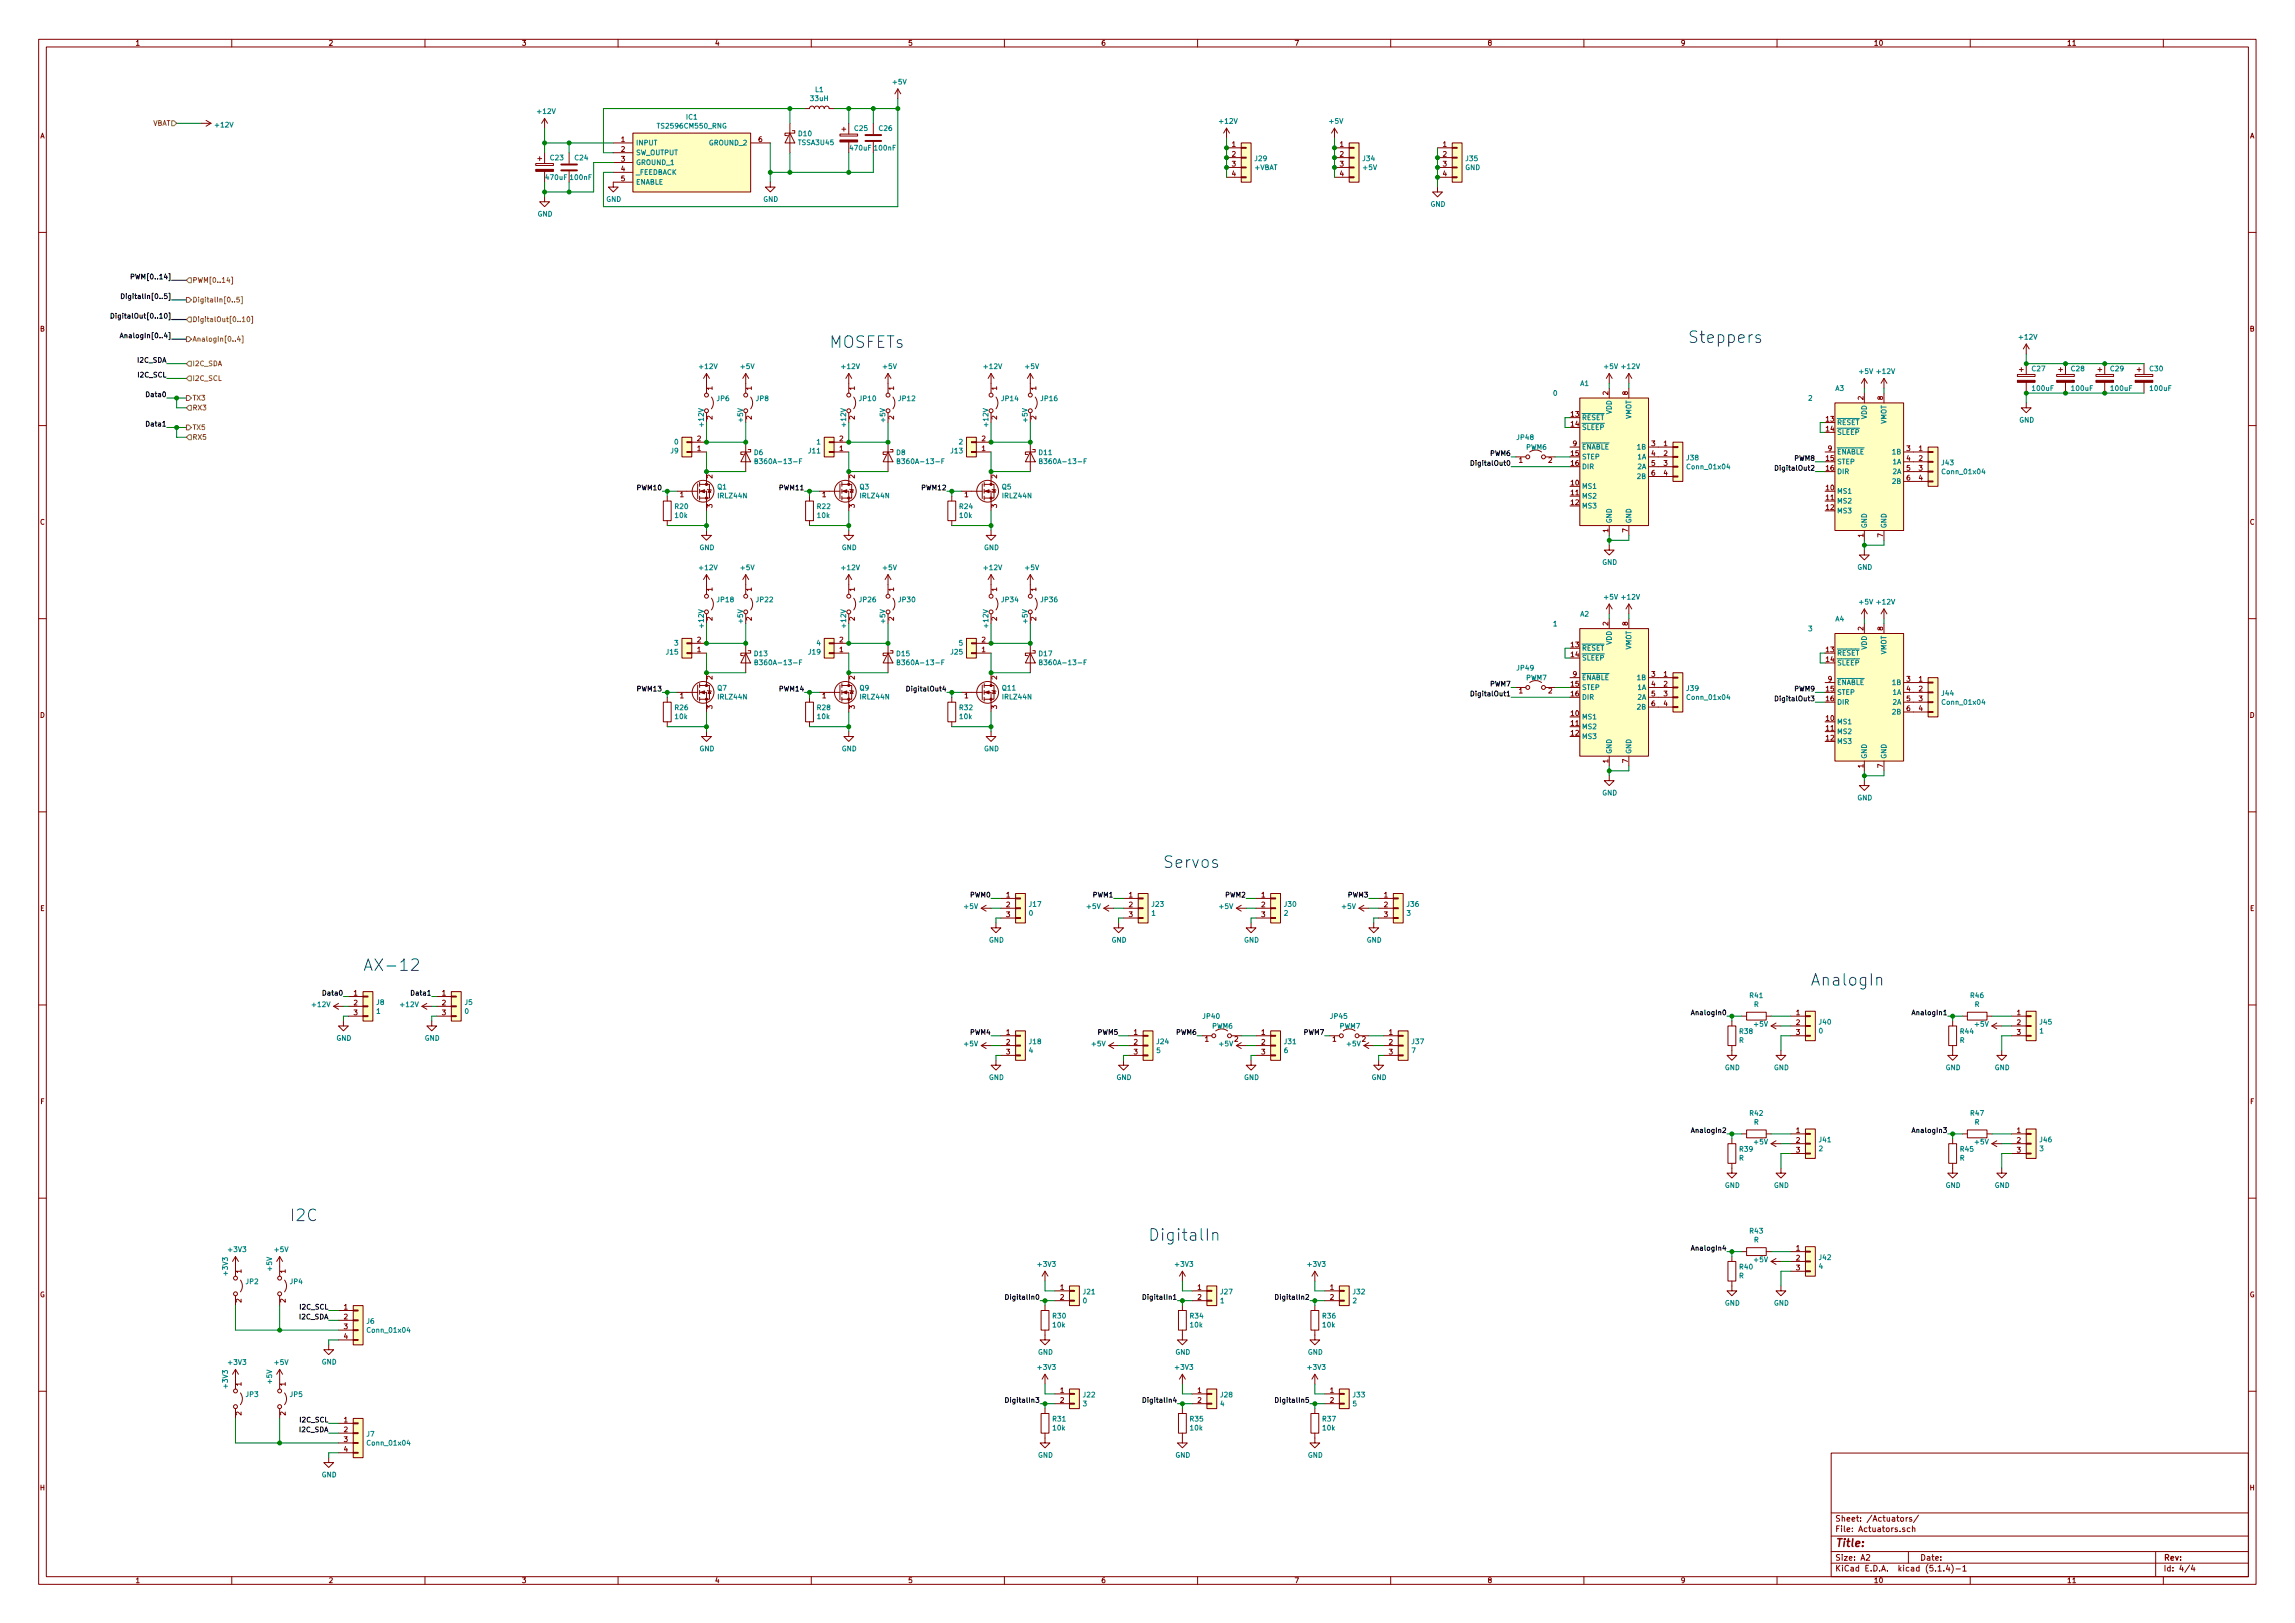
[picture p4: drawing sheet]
<svg xmlns="http://www.w3.org/2000/svg" width="594mm" height="420mm" viewBox="0 0 594 420" stroke-linecap="round" stroke-linejoin="round" font-family="sans-serif">
<defs><g id="words">
<g font-size="4.2" fill="#0000c2">
<text x="436.9" y="88.8">Steppers</text>
<text x="214.6" y="90.1">MOSFETs</text>
<text x="301" y="224.7">Servos</text>
<text x="94" y="251.4">AX-12</text>
<text x="468.6" y="255.2">AnalogIn</text>
<text x="74.9" y="316.1">I2C</text>
<text x="297.2" y="321.2">DigitalIn</text>
</g>
<text font-size="2.8" fill="#840000" x="475" y="400.4">Title:</text>
<g font-size="2.1" fill="#840000">
<text x="475" y="393.9">Sheet: /Actuators/</text>
<text x="475" y="396.6">File: Actuators.sch</text>
<text x="475" y="406.8">KiCad E.D.A. kicad (5.1.4)-1</text>
<text x="475" y="404">Size: A2</text>
<text x="497" y="404">Date:</text>
<text x="560" y="404">Rev:</text>
<text x="560" y="406.8">Id: 4/4</text>
</g>
<g font-size="1.8" fill="#840000">
<text x="35" y="11.8">1</text>
<text x="85" y="11.8">2</text>
<text x="135" y="11.8">3</text>
<text x="185" y="11.8">4</text>
<text x="235" y="11.8">5</text>
<text x="285" y="11.8">6</text>
<text x="335" y="11.8">7</text>
<text x="385" y="11.8">8</text>
<text x="435" y="11.8">9</text>
<text x="485" y="11.8">10</text>
<text x="535" y="11.8">11</text>
<text x="10.4" y="35.8">A</text>
<text x="582.4" y="35.8">A</text>
<text x="160.8" y="36.7">1</text>
<text x="160.8" y="39.3">2</text>
<text x="160.8" y="41.8">3</text>
<text x="196.4" y="36.7">6</text>
<text x="318.9" y="38">1</text>
<text x="318.9" y="40.6">2</text>
<text x="346.9" y="38">1</text>
<text x="346.9" y="40.6">2</text>
<text x="373.5" y="38">1</text>
<text x="373.5" y="40.6">2</text>
<text x="160.8" y="44.4">4</text>
<text x="160.8" y="46.9">5</text>
<text x="318.9" y="43.1">3</text>
<text x="318.9" y="45.6">4</text>
<text x="346.9" y="43.1">3</text>
<text x="346.9" y="45.6">4</text>
<text x="373.5" y="43.1">3</text>
<text x="373.5" y="45.6">4</text>
<text x="10.4" y="85.8">B</text>
<text x="582.4" y="85.8">B</text>
<text x="184.4" y="101" transform="rotate(-90 184.4 101)">1</text>
<text x="194.6" y="101" transform="rotate(-90 194.6 101)">1</text>
<text x="221.2" y="101" transform="rotate(-90 221.2 101)">1</text>
<text x="231.4" y="101" transform="rotate(-90 231.4 101)">1</text>
<text x="258.1" y="101" transform="rotate(-90 258.1 101)">1</text>
<text x="268.2" y="101" transform="rotate(-90 268.2 101)">1</text>
<text x="406.7" y="107.9">13</text>
<text x="416.3" y="102.3" transform="rotate(-90 416.3 102.3)">2</text>
<text x="421.4" y="102.3" transform="rotate(-90 421.4 102.3)">8</text>
<text x="482.3" y="103.5" transform="rotate(-90 482.3 103.5)">2</text>
<text x="487.4" y="103.5" transform="rotate(-90 487.4 103.5)">8</text>
<text x="184.4" y="108.6" transform="rotate(-90 184.4 108.6)">2</text>
<text x="194.6" y="108.6" transform="rotate(-90 194.6 108.6)">2</text>
<text x="221.2" y="108.6" transform="rotate(-90 221.2 108.6)">2</text>
<text x="231.4" y="108.6" transform="rotate(-90 231.4 108.6)">2</text>
<text x="258.1" y="108.6" transform="rotate(-90 258.1 108.6)">2</text>
<text x="268.2" y="108.6" transform="rotate(-90 268.2 108.6)">2</text>
<text x="406.7" y="110.4">14</text>
<text x="472.7" y="109.1">13</text>
<text x="472.7" y="111.7">14</text>
<text x="180.5" y="116.8">1</text>
<text x="180.5" y="114.2">2</text>
<text x="217.3" y="116.8">1</text>
<text x="217.3" y="114.2">2</text>
<text x="254.2" y="116.8">1</text>
<text x="254.2" y="114.2">2</text>
<text x="393.2" y="119.8">1</text>
<text x="400.8" y="119.8">2</text>
<text x="406.7" y="118">15</text>
<text x="407.2" y="115.5">9</text>
<text x="427.5" y="115.5">3</text>
<text x="427.5" y="118">4</text>
<text x="430.7" y="115.5">1</text>
<text x="430.7" y="118">2</text>
<text x="472.7" y="119.3">15</text>
<text x="473.2" y="116.8">9</text>
<text x="493.5" y="116.8">3</text>
<text x="493.5" y="119.3">4</text>
<text x="496.7" y="116.8">1</text>
<text x="496.7" y="119.3">2</text>
<text x="184.4" y="123.8" transform="rotate(-90 184.4 123.8)">2</text>
<text x="221.2" y="123.8" transform="rotate(-90 221.2 123.8)">2</text>
<text x="258.1" y="123.8" transform="rotate(-90 258.1 123.8)">2</text>
<text x="406.7" y="125.6">10</text>
<text x="406.7" y="120.6">16</text>
<text x="427.5" y="120.6">5</text>
<text x="427.5" y="123.1">6</text>
<text x="430.7" y="120.6">3</text>
<text x="430.7" y="123.1">4</text>
<text x="472.7" y="121.8">16</text>
<text x="493.5" y="121.8">5</text>
<text x="493.5" y="124.4">6</text>
<text x="496.7" y="121.8">3</text>
<text x="496.7" y="124.4">4</text>
<text x="176" y="128.7">1</text>
<text x="184.4" y="131.5" transform="rotate(-90 184.4 131.5)">3</text>
<text x="212.9" y="128.7">1</text>
<text x="221.2" y="131.5" transform="rotate(-90 221.2 131.5)">3</text>
<text x="249.7" y="128.7">1</text>
<text x="258.1" y="131.5" transform="rotate(-90 258.1 131.5)">3</text>
<text x="406.7" y="128.2">11</text>
<text x="406.7" y="130.7">12</text>
<text x="472.7" y="126.9">10</text>
<text x="472.7" y="129.5">11</text>
<text x="472.7" y="132">12</text>
<text x="10.4" y="135.8">C</text>
<text x="416.3" y="137.8" transform="rotate(-90 416.3 137.8)">1</text>
<text x="421.4" y="137.8" transform="rotate(-90 421.4 137.8)">7</text>
<text x="582.4" y="135.8">C</text>
<text x="482.3" y="139.1" transform="rotate(-90 482.3 139.1)">1</text>
<text x="487.4" y="139.1" transform="rotate(-90 487.4 139.1)">7</text>
<text x="184.4" y="153.1" transform="rotate(-90 184.4 153.1)">1</text>
<text x="194.6" y="153.1" transform="rotate(-90 194.6 153.1)">1</text>
<text x="221.2" y="153.1" transform="rotate(-90 221.2 153.1)">1</text>
<text x="231.4" y="153.1" transform="rotate(-90 231.4 153.1)">1</text>
<text x="258.1" y="153.1" transform="rotate(-90 258.1 153.1)">1</text>
<text x="268.2" y="153.1" transform="rotate(-90 268.2 153.1)">1</text>
<text x="184.4" y="160.7" transform="rotate(-90 184.4 160.7)">2</text>
<text x="194.6" y="160.7" transform="rotate(-90 194.6 160.7)">2</text>
<text x="221.2" y="160.7" transform="rotate(-90 221.2 160.7)">2</text>
<text x="231.4" y="160.7" transform="rotate(-90 231.4 160.7)">2</text>
<text x="258.1" y="160.7" transform="rotate(-90 258.1 160.7)">2</text>
<text x="268.2" y="160.7" transform="rotate(-90 268.2 160.7)">2</text>
<text x="416.3" y="161.9" transform="rotate(-90 416.3 161.9)">2</text>
<text x="421.4" y="161.9" transform="rotate(-90 421.4 161.9)">8</text>
<text x="180.5" y="166.3">2</text>
<text x="217.3" y="166.3">2</text>
<text x="254.2" y="166.3">2</text>
<text x="406.7" y="167.6">13</text>
<text x="482.3" y="163.2" transform="rotate(-90 482.3 163.2)">2</text>
<text x="487.4" y="163.2" transform="rotate(-90 487.4 163.2)">8</text>
<text x="180.5" y="168.8">1</text>
<text x="217.3" y="168.8">1</text>
<text x="254.2" y="168.8">1</text>
<text x="406.7" y="170.1">14</text>
<text x="472.7" y="168.8">13</text>
<text x="472.7" y="171.4">14</text>
<text x="184.4" y="175.9" transform="rotate(-90 184.4 175.9)">2</text>
<text x="221.2" y="175.9" transform="rotate(-90 221.2 175.9)">2</text>
<text x="258.1" y="175.9" transform="rotate(-90 258.1 175.9)">2</text>
<text x="393.2" y="179.5">1</text>
<text x="400.8" y="179.5">2</text>
<text x="406.7" y="177.7">15</text>
<text x="407.2" y="175.2">9</text>
<text x="427.5" y="175.2">3</text>
<text x="427.5" y="177.7">4</text>
<text x="430.7" y="175.2">1</text>
<text x="430.7" y="177.7">2</text>
<text x="472.7" y="179">15</text>
<text x="473.2" y="176.4">9</text>
<text x="493.5" y="176.4">3</text>
<text x="493.5" y="179">4</text>
<text x="496.7" y="176.4">1</text>
<text x="496.7" y="179">2</text>
<text x="10.4" y="185.8">D</text>
<text x="176" y="180.8">1</text>
<text x="184.4" y="183.5" transform="rotate(-90 184.4 183.5)">3</text>
<text x="212.9" y="180.8">1</text>
<text x="221.2" y="183.5" transform="rotate(-90 221.2 183.5)">3</text>
<text x="249.7" y="180.8">1</text>
<text x="258.1" y="183.5" transform="rotate(-90 258.1 183.5)">3</text>
<text x="406.7" y="185.3">10</text>
<text x="406.7" y="180.3">16</text>
<text x="427.5" y="180.3">5</text>
<text x="427.5" y="182.8">6</text>
<text x="430.7" y="180.3">3</text>
<text x="430.7" y="182.8">4</text>
<text x="472.7" y="181.5">16</text>
<text x="493.5" y="181.5">5</text>
<text x="493.5" y="184.1">6</text>
<text x="496.7" y="181.5">3</text>
<text x="496.7" y="184.1">4</text>
<text x="582.4" y="185.8">D</text>
<text x="406.7" y="187.9">11</text>
<text x="406.7" y="190.4">12</text>
<text x="472.7" y="186.6">10</text>
<text x="472.7" y="189.1">11</text>
<text x="472.7" y="191.7">12</text>
<text x="416.3" y="197.5" transform="rotate(-90 416.3 197.5)">1</text>
<text x="421.4" y="197.5" transform="rotate(-90 421.4 197.5)">7</text>
<text x="482.3" y="198.8" transform="rotate(-90 482.3 198.8)">1</text>
<text x="487.4" y="198.8" transform="rotate(-90 487.4 198.8)">7</text>
<text x="260.5" y="232.3">1</text>
<text x="292.3" y="232.3">1</text>
<text x="326.5" y="232.3">1</text>
<text x="358.3" y="232.3">1</text>
<text x="10.4" y="235.8">E</text>
<text x="260.5" y="234.9">2</text>
<text x="260.5" y="237.4">3</text>
<text x="292.3" y="234.9">2</text>
<text x="292.3" y="237.4">3</text>
<text x="326.5" y="234.9">2</text>
<text x="326.5" y="237.4">3</text>
<text x="358.3" y="234.9">2</text>
<text x="358.3" y="237.4">3</text>
<text x="582.4" y="235.8">E</text>
<text x="91.6" y="257.7">1</text>
<text x="114.5" y="257.7">1</text>
<text x="91.6" y="260.3">2</text>
<text x="91.6" y="262.8">3</text>
<text x="114.5" y="260.3">2</text>
<text x="114.5" y="262.8">3</text>
<text x="465" y="262.8">1</text>
<text x="522.1" y="262.8">1</text>
<text x="260.5" y="267.9">1</text>
<text x="293.5" y="267.9">1</text>
<text x="311.9" y="269.7">1</text>
<text x="319.6" y="269.7">2</text>
<text x="326.5" y="267.9">1</text>
<text x="345" y="269.7">1</text>
<text x="352.6" y="269.7">2</text>
<text x="359.6" y="267.9">1</text>
<text x="465" y="265.3">2</text>
<text x="465" y="267.9">3</text>
<text x="522.1" y="265.3">2</text>
<text x="522.1" y="267.9">3</text>
<text x="260.5" y="270.4">2</text>
<text x="260.5" y="273">3</text>
<text x="293.5" y="270.4">2</text>
<text x="293.5" y="273">3</text>
<text x="326.5" y="270.4">2</text>
<text x="326.5" y="273">3</text>
<text x="359.6" y="270.4">2</text>
<text x="359.6" y="273">3</text>
<text x="10.5" y="285.8">F</text>
<text x="582.5" y="285.8">F</text>
<text x="465" y="293.3">1</text>
<text x="522.1" y="293.3">1</text>
<text x="465" y="295.8">2</text>
<text x="465" y="298.4">3</text>
<text x="522.1" y="295.8">2</text>
<text x="522.1" y="298.4">3</text>
<text x="465" y="323.8">1</text>
<text x="62.5" y="329.6" transform="rotate(-90 62.5 329.6)">1</text>
<text x="73.9" y="329.6" transform="rotate(-90 73.9 329.6)">1</text>
<text x="465" y="326.3">2</text>
<text x="465" y="328.8">3</text>
<text x="10.3" y="335.8">G</text>
<text x="274.5" y="333.9">1</text>
<text x="310" y="333.9">1</text>
<text x="344.3" y="333.9">1</text>
<text x="582.3" y="335.8">G</text>
<text x="62.5" y="337.2" transform="rotate(-90 62.5 337.2)">2</text>
<text x="73.9" y="337.2" transform="rotate(-90 73.9 337.2)">2</text>
<text x="89.1" y="339">1</text>
<text x="89.1" y="341.5">2</text>
<text x="274.5" y="336.5">2</text>
<text x="310" y="336.5">2</text>
<text x="344.3" y="336.5">2</text>
<text x="89.1" y="344.1">3</text>
<text x="89.1" y="346.6">4</text>
<text x="62.5" y="358.8" transform="rotate(-90 62.5 358.8)">1</text>
<text x="73.9" y="358.8" transform="rotate(-90 73.9 358.8)">1</text>
<text x="274.5" y="360.6">1</text>
<text x="274.5" y="363.1">2</text>
<text x="310" y="360.6">1</text>
<text x="310" y="363.1">2</text>
<text x="344.3" y="360.6">1</text>
<text x="344.3" y="363.1">2</text>
<text x="62.5" y="366.4" transform="rotate(-90 62.5 366.4)">2</text>
<text x="73.9" y="366.4" transform="rotate(-90 73.9 366.4)">2</text>
<text x="89.1" y="368.2">1</text>
<text x="89.1" y="370.8">2</text>
<text x="89.1" y="373.3">3</text>
<text x="89.1" y="375.8">4</text>
<text x="10.4" y="385.8">H</text>
<text x="582.4" y="385.8">H</text>
<text x="35" y="409.8">1</text>
<text x="85" y="409.8">2</text>
<text x="135" y="409.8">3</text>
<text x="185" y="409.8">4</text>
<text x="235" y="409.8">5</text>
<text x="285" y="409.8">6</text>
<text x="335" y="409.8">7</text>
<text x="385" y="409.8">8</text>
<text x="435" y="409.8">9</text>
<text x="485" y="409.8">10</text>
<text x="535" y="409.8">11</text>
</g>
<g font-size="1.8" fill="#008484">
<text x="211.1" y="23.8">L1</text>
<text x="231.2" y="21.9">+5V</text>
<text x="139.3" y="29.5">+12V</text>
<text x="209.9" y="26.2">33uH</text>
<text x="55.9" y="33">+12V</text>
<text x="170.7" y="33.3">TS2596CM550_RNG</text>
<text x="177.7" y="31">IC1</text>
<text x="206.8" y="35.2">D10</text>
<text x="221.3" y="33.9">C25</text>
<text x="227.6" y="33.9">C26</text>
<text x="315.8" y="32">+12V</text>
<text x="344.2" y="32">+5V</text>
<text x="142.5" y="41.5">C23</text>
<text x="148.9" y="41.5">C24</text>
<text x="164.6" y="37.6">INPUT</text>
<text x="164.6" y="40.2">SW_OUTPUT</text>
<text x="183.7" y="37.6">GROUND_2</text>
<text x="206.8" y="37.6">TSSA3U45</text>
<text x="220.2" y="39">470uF</text>
<text x="226.5" y="39">100nF</text>
<text x="324.9" y="41.7">J29</text>
<text x="352.8" y="41.7">J34</text>
<text x="379.5" y="41.7">J35</text>
<text x="141.4" y="46.6">470uF</text>
<text x="147.8" y="46.6">100nF</text>
<text x="164.6" y="42.7">GROUND_1</text>
<text x="164.6" y="45.3">_FEEDBACK</text>
<text x="164.6" y="47.8">ENABLE</text>
<text x="324.8" y="44">+VBAT</text>
<text x="353" y="44">+5V</text>
<text x="379.3" y="44">GND</text>
<text x="156.9" y="52.2">GND</text>
<text x="197.6" y="52.2">GND</text>
<text x="370.3" y="53.5">GND</text>
<text x="139.1" y="56">GND</text>
<text x="522.8" y="87.9">+12V</text>
<text x="181.2" y="95.5">+12V</text>
<text x="191.8" y="95.5">+5V</text>
<text x="218" y="95.5">+12V</text>
<text x="228.7" y="95.5">+5V</text>
<text x="254.8" y="95.5">+12V</text>
<text x="265.5" y="95.5">+5V</text>
<text x="415.3" y="95.5">+5V</text>
<text x="419.9" y="95.5">+12V</text>
<text x="409.1" y="99.9">A1</text>
<text x="475.1" y="101.2">A3</text>
<text x="481.4" y="96.8">+5V</text>
<text x="486" y="96.8">+12V</text>
<text x="526.1" y="96.1">C27</text>
<text x="526.2" y="101.2">100uF</text>
<text x="536.2" y="96.1">C28</text>
<text x="536.4" y="101.2">100uF</text>
<text x="546.4" y="96.1">C29</text>
<text x="546.6" y="101.2">100uF</text>
<text x="556.5" y="96.1">C30</text>
<text x="556.7" y="101.2">100uF</text>
<text x="185.6" y="103.8">JP6</text>
<text x="195.8" y="103.8">JP8</text>
<text x="222.5" y="103.8">JP10</text>
<text x="232.7" y="103.8">JP12</text>
<text x="259.4" y="103.8">JP14</text>
<text x="269.5" y="103.8">JP16</text>
<text x="402.1" y="102.5">0</text>
<text x="417.2" y="107.3" transform="rotate(-90 417.2 107.3)">VDD</text>
<text x="468.1" y="103.7">2</text>
<text x="182.2" y="110.3" transform="rotate(-90 182.2 110.3)">+12V</text>
<text x="192.3" y="109.2" transform="rotate(-90 192.3 109.2)">+5V</text>
<text x="219" y="110.3" transform="rotate(-90 219 110.3)">+12V</text>
<text x="229.2" y="109.2" transform="rotate(-90 229.2 109.2)">+5V</text>
<text x="255.8" y="110.3" transform="rotate(-90 255.8 110.3)">+12V</text>
<text x="266" y="109.2" transform="rotate(-90 266 109.2)">+5V</text>
<text x="392.8" y="113.9">JP48</text>
<text x="409.4" y="108.8">RESET</text>
<text x="409.4" y="111.3">SLEEP</text>
<text x="422.3" y="108.7" transform="rotate(-90 422.3 108.7)">VMOT</text>
<text x="475.5" y="110">RESET</text>
<text x="475.5" y="112.6">SLEEP</text>
<text x="483.2" y="108.6" transform="rotate(-90 483.2 108.6)">VDD</text>
<text x="488.3" y="109.9" transform="rotate(-90 488.3 109.9)">VMOT</text>
<text x="522.7" y="109.4">GND</text>
<text x="173.6" y="117.4">J9</text>
<text x="174.6" y="115.1">0</text>
<text x="195.2" y="117.8">D6</text>
<text x="209.3" y="117.4">J11</text>
<text x="211.4" y="115.1">1</text>
<text x="232.1" y="117.8">D8</text>
<text x="246.2" y="117.4">J13</text>
<text x="248.3" y="115.1">2</text>
<text x="269" y="117.8">D11</text>
<text x="395.1" y="116.4">PWM6</text>
<text x="409.4" y="118.9">STEP</text>
<text x="409.4" y="116.4">ENABLE</text>
<text x="424" y="116.4">1B</text>
<text x="424" y="118.9">1A</text>
<text x="436.7" y="119.2">J38</text>
<text x="475.5" y="117.6">ENABLE</text>
<text x="490" y="117.6">1B</text>
<text x="196.6" y="120.1">B360A-13-F</text>
<text x="233.4" y="120.1">B360A-13-F</text>
<text x="270.3" y="120.1">B360A-13-F</text>
<text x="409.4" y="121.5">DIR</text>
<text x="424" y="121.5">2A</text>
<text x="424" y="124">2B</text>
<text x="437" y="121.5">Conn_01x04</text>
<text x="475.5" y="120.2">STEP</text>
<text x="475.5" y="122.7">DIR</text>
<text x="490" y="120.2">1A</text>
<text x="490" y="122.7">2A</text>
<text x="490" y="125.3">2B</text>
<text x="502.7" y="120.4">J43</text>
<text x="503" y="122.7">Conn_01x04</text>
<text x="174.8" y="131.8">R20</text>
<text x="185.8" y="126.7">Q1</text>
<text x="186" y="129">IRLZ44N</text>
<text x="211.6" y="131.8">R22</text>
<text x="222.6" y="126.7">Q3</text>
<text x="222.8" y="129">IRLZ44N</text>
<text x="248.4" y="131.8">R24</text>
<text x="259.4" y="126.7">Q5</text>
<text x="259.7" y="129">IRLZ44N</text>
<text x="409.4" y="126.5">MS1</text>
<text x="409.4" y="129.1">MS2</text>
<text x="409.4" y="131.6">MS3</text>
<text x="475.5" y="127.8">MS1</text>
<text x="475.5" y="130.3">MS2</text>
<text x="174.8" y="134.1">10k</text>
<text x="211.7" y="134.1">10k</text>
<text x="248.5" y="134.1">10k</text>
<text x="417.2" y="135.6" transform="rotate(-90 417.2 135.6)">GND</text>
<text x="422.3" y="135.6" transform="rotate(-90 422.3 135.6)">GND</text>
<text x="475.5" y="132.9">MS3</text>
<text x="483.2" y="136.8" transform="rotate(-90 483.2 136.8)">GND</text>
<text x="488.3" y="136.8" transform="rotate(-90 488.3 136.8)">GND</text>
<text x="181.1" y="142.4">GND</text>
<text x="217.9" y="142.4">GND</text>
<text x="254.7" y="142.4">GND</text>
<text x="181.2" y="147.6">+12V</text>
<text x="191.8" y="147.6">+5V</text>
<text x="218" y="147.6">+12V</text>
<text x="228.7" y="147.6">+5V</text>
<text x="254.8" y="147.6">+12V</text>
<text x="265.5" y="147.6">+5V</text>
<text x="414.7" y="146.2">GND</text>
<text x="480.8" y="147.5">GND</text>
<text x="185.7" y="155.9">JP18</text>
<text x="195.9" y="155.9">JP22</text>
<text x="222.5" y="155.9">JP26</text>
<text x="232.7" y="155.9">JP30</text>
<text x="259.4" y="155.9">JP34</text>
<text x="269.5" y="155.9">JP36</text>
<text x="415.3" y="155.2">+5V</text>
<text x="419.9" y="155.2">+12V</text>
<text x="192.3" y="161.3" transform="rotate(-90 192.3 161.3)">+5V</text>
<text x="229.2" y="161.3" transform="rotate(-90 229.2 161.3)">+5V</text>
<text x="266" y="161.3" transform="rotate(-90 266 161.3)">+5V</text>
<text x="409.1" y="159.6">A2</text>
<text x="475.1" y="160.9">A4</text>
<text x="481.4" y="156.5">+5V</text>
<text x="486" y="156.5">+12V</text>
<text x="174.6" y="167.1">3</text>
<text x="182.2" y="162.3" transform="rotate(-90 182.2 162.3)">+12V</text>
<text x="211.4" y="167.1">4</text>
<text x="219" y="162.3" transform="rotate(-90 219 162.3)">+12V</text>
<text x="248.3" y="167.1">5</text>
<text x="255.8" y="162.3" transform="rotate(-90 255.8 162.3)">+12V</text>
<text x="402.1" y="162.1">1</text>
<text x="417.2" y="167" transform="rotate(-90 417.2 167)">VDD</text>
<text x="468.1" y="163.4">3</text>
<text x="172.5" y="169.4">J15</text>
<text x="195.3" y="169.9">D13</text>
<text x="196.6" y="172.2">B360A-13-F</text>
<text x="209.3" y="169.4">J19</text>
<text x="232.2" y="169.9">D15</text>
<text x="233.4" y="172.2">B360A-13-F</text>
<text x="246.2" y="169.4">J25</text>
<text x="269" y="169.9">D17</text>
<text x="270.3" y="172.2">B360A-13-F</text>
<text x="392.8" y="173.6">JP49</text>
<text x="409.4" y="168.4">RESET</text>
<text x="409.4" y="171">SLEEP</text>
<text x="422.3" y="168.3" transform="rotate(-90 422.3 168.3)">VMOT</text>
<text x="475.5" y="169.7">RESET</text>
<text x="475.5" y="172.3">SLEEP</text>
<text x="483.2" y="168.2" transform="rotate(-90 483.2 168.2)">VDD</text>
<text x="488.3" y="169.6" transform="rotate(-90 488.3 169.6)">VMOT</text>
<text x="185.8" y="178.8">Q7</text>
<text x="222.6" y="178.8">Q9</text>
<text x="259.5" y="178.8">Q11</text>
<text x="395.1" y="176.1">PWM7</text>
<text x="409.4" y="178.6">STEP</text>
<text x="409.4" y="176.1">ENABLE</text>
<text x="424" y="176.1">1B</text>
<text x="424" y="178.6">1A</text>
<text x="436.7" y="178.9">J39</text>
<text x="475.5" y="179.9">STEP</text>
<text x="475.5" y="177.3">ENABLE</text>
<text x="490" y="177.3">1B</text>
<text x="490" y="179.9">1A</text>
<text x="174.8" y="183.8">R26</text>
<text x="186" y="181.1">IRLZ44N</text>
<text x="211.6" y="183.8">R28</text>
<text x="222.8" y="181.1">IRLZ44N</text>
<text x="248.4" y="183.8">R32</text>
<text x="259.7" y="181.1">IRLZ44N</text>
<text x="409.4" y="181.1">DIR</text>
<text x="424" y="181.1">2A</text>
<text x="424" y="183.7">2B</text>
<text x="437" y="181.2">Conn_01x04</text>
<text x="475.5" y="182.4">DIR</text>
<text x="490" y="182.4">2A</text>
<text x="490" y="185">2B</text>
<text x="502.7" y="180.1">J44</text>
<text x="503" y="182.4">Conn_01x04</text>
<text x="174.8" y="186.1">10k</text>
<text x="211.7" y="186.1">10k</text>
<text x="248.5" y="186.1">10k</text>
<text x="409.4" y="186.2">MS1</text>
<text x="409.4" y="188.8">MS2</text>
<text x="409.4" y="191.3">MS3</text>
<text x="475.5" y="187.5">MS1</text>
<text x="475.5" y="190">MS2</text>
<text x="181.1" y="194.5">GND</text>
<text x="217.9" y="194.5">GND</text>
<text x="254.7" y="194.5">GND</text>
<text x="417.2" y="195.2" transform="rotate(-90 417.2 195.2)">GND</text>
<text x="422.3" y="195.2" transform="rotate(-90 422.3 195.2)">GND</text>
<text x="475.5" y="192.6">MS3</text>
<text x="483.2" y="196.5" transform="rotate(-90 483.2 196.5)">GND</text>
<text x="488.3" y="196.5" transform="rotate(-90 488.3 196.5)">GND</text>
<text x="414.7" y="205.9">GND</text>
<text x="480.8" y="207.2">GND</text>
<text x="249.7" y="235.3">+5V</text>
<text x="266.4" y="237">0</text>
<text x="266.5" y="234.7">J17</text>
<text x="281.4" y="235.3">+5V</text>
<text x="298.1" y="237">1</text>
<text x="298.2" y="234.7">J23</text>
<text x="315.7" y="235.3">+5V</text>
<text x="332.4" y="237">2</text>
<text x="332.5" y="234.7">J30</text>
<text x="347.5" y="235.3">+5V</text>
<text x="364.2" y="237">3</text>
<text x="364.3" y="234.7">J36</text>
<text x="256" y="244">GND</text>
<text x="287.7" y="244">GND</text>
<text x="322" y="244">GND</text>
<text x="353.8" y="244">GND</text>
<text x="80.9" y="260.7">+12V</text>
<text x="97.5" y="260.1">J8</text>
<text x="97.5" y="262.4">1</text>
<text x="103.8" y="260.7">+12V</text>
<text x="120.3" y="260.1">J5</text>
<text x="120.3" y="262.4">0</text>
<text x="311.5" y="263.7">JP40</text>
<text x="344.5" y="263.7">JP45</text>
<text x="453" y="258.4">R41</text>
<text x="454" y="260.7">R</text>
<text x="510.2" y="258.4">R46</text>
<text x="511.2" y="260.7">R</text>
<text x="87.1" y="269.4">GND</text>
<text x="109.9" y="269.4">GND</text>
<text x="313.8" y="266.3">PWM6</text>
<text x="346.8" y="266.3">PWM7</text>
<text x="450.2" y="270">R</text>
<text x="450.4" y="267.7">R38</text>
<text x="454.2" y="265.8">+5V</text>
<text x="470.9" y="267.5">0</text>
<text x="470.9" y="265.2">J40</text>
<text x="507.3" y="270">R</text>
<text x="507.5" y="267.7">R44</text>
<text x="511.3" y="265.8">+5V</text>
<text x="528" y="267.5">1</text>
<text x="528.1" y="265.2">J45</text>
<text x="249.7" y="270.9">+5V</text>
<text x="266.4" y="272.6">4</text>
<text x="266.5" y="270.3">J18</text>
<text x="282.7" y="270.9">+5V</text>
<text x="299.4" y="272.6">5</text>
<text x="299.5" y="270.3">J24</text>
<text x="315.7" y="270.9">+5V</text>
<text x="332.4" y="272.6">6</text>
<text x="332.5" y="270.3">J31</text>
<text x="348.7" y="270.9">+5V</text>
<text x="365.5" y="272.6">7</text>
<text x="365.5" y="270.3">J37</text>
<text x="256" y="279.6">GND</text>
<text x="289" y="279.6">GND</text>
<text x="322" y="279.6">GND</text>
<text x="355" y="279.6">GND</text>
<text x="446.5" y="277">GND</text>
<text x="459.2" y="277">GND</text>
<text x="503.6" y="277">GND</text>
<text x="516.3" y="277">GND</text>
<text x="453" y="288.8">R42</text>
<text x="454" y="291.2">R</text>
<text x="510.2" y="288.8">R47</text>
<text x="511.2" y="291.2">R</text>
<text x="450.4" y="298.1">R39</text>
<text x="454.2" y="296.3">+5V</text>
<text x="470.9" y="298">2</text>
<text x="470.9" y="295.7">J41</text>
<text x="507.5" y="298.1">R45</text>
<text x="511.3" y="296.3">+5V</text>
<text x="528" y="298">3</text>
<text x="528.1" y="295.7">J46</text>
<text x="450.2" y="300.4">R</text>
<text x="507.3" y="300.4">R</text>
<text x="446.5" y="307.5">GND</text>
<text x="459.2" y="307.5">GND</text>
<text x="503.6" y="307.5">GND</text>
<text x="516.3" y="307.5">GND</text>
<text x="453" y="319.3">R43</text>
<text x="454" y="321.6">R</text>
<text x="59" y="330" transform="rotate(-90 59 330)">+3V3</text>
<text x="59.3" y="324.1">+3V3</text>
<text x="70.4" y="328.9" transform="rotate(-90 70.4 328.9)">+5V</text>
<text x="71.2" y="324.1">+5V</text>
<text x="268.8" y="327.9">+3V3</text>
<text x="304.4" y="327.9">+3V3</text>
<text x="338.7" y="327.9">+3V3</text>
<text x="450.4" y="328.6">R40</text>
<text x="454.2" y="326.7">+5V</text>
<text x="470.9" y="328.5">4</text>
<text x="470.9" y="326.2">J42</text>
<text x="63.7" y="332.4">JP2</text>
<text x="75.1" y="332.4">JP4</text>
<text x="280.4" y="335.1">J21</text>
<text x="316" y="335.1">J27</text>
<text x="350.3" y="335.1">J32</text>
<text x="450.2" y="330.9">R</text>
<text x="272.6" y="341.3">R30</text>
<text x="280.4" y="337.4">0</text>
<text x="308.1" y="341.3">R34</text>
<text x="315.9" y="337.4">1</text>
<text x="342.4" y="341.3">R36</text>
<text x="350.2" y="337.4">2</text>
<text x="446.5" y="338">GND</text>
<text x="459.2" y="338">GND</text>
<text x="94.9" y="342.7">J6</text>
<text x="95.4" y="345">Conn_01x04</text>
<text x="272.6" y="343.6">10k</text>
<text x="308.2" y="343.6">10k</text>
<text x="342.5" y="343.6">10k</text>
<text x="59.3" y="353.3">+3V3</text>
<text x="71.2" y="353.3">+5V</text>
<text x="83.3" y="353.2">GND</text>
<text x="268.7" y="350.7">GND</text>
<text x="304.2" y="350.7">GND</text>
<text x="338.5" y="350.7">GND</text>
<text x="59" y="359.2" transform="rotate(-90 59 359.2)">+3V3</text>
<text x="70.4" y="358.1" transform="rotate(-90 70.4 358.1)">+5V</text>
<text x="268.8" y="354.6">+3V3</text>
<text x="304.4" y="354.6">+3V3</text>
<text x="338.7" y="354.6">+3V3</text>
<text x="63.7" y="361.6">JP3</text>
<text x="75.1" y="361.6">JP5</text>
<text x="280.4" y="364">3</text>
<text x="280.4" y="361.7">J22</text>
<text x="315.9" y="364">4</text>
<text x="316" y="361.7">J28</text>
<text x="350.2" y="364">5</text>
<text x="350.3" y="361.7">J33</text>
<text x="94.9" y="371.9">J7</text>
<text x="272.6" y="368">R31</text>
<text x="272.6" y="370.3">10k</text>
<text x="308.1" y="368">R35</text>
<text x="308.2" y="370.3">10k</text>
<text x="342.4" y="368">R37</text>
<text x="342.5" y="370.3">10k</text>
<text x="95.4" y="374.2">Conn_01x04</text>
<text x="268.7" y="377.4">GND</text>
<text x="304.2" y="377.4">GND</text>
<text x="338.5" y="377.4">GND</text>
<text x="83.3" y="382.4">GND</text>
</g>
<g font-size="1.8" fill="#848400">
<text x="39.4" y="32.6">VBAT</text>
<text x="49.8" y="73.2">PWM[0..14]</text>
<text x="49.8" y="78.3">DigitalIn[0..5]</text>
<text x="49.8" y="83.4">DigitalOut[0..10]</text>
<text x="49.8" y="88.4">AnalogIn[0..4]</text>
<text x="49.8" y="94.8">I2C_SDA</text>
<text x="49.8" y="98.6">I2C_SCL</text>
<text x="49.8" y="106.2">RX3</text>
<text x="49.8" y="103.7">TX3</text>
<text x="49.8" y="113.8">RX5</text>
<text x="49.8" y="111.3">TX5</text>
</g>
<g font-size="1.8">
<text x="33.4" y="77.4">DigitalIn[0..5]</text>
<text x="35" y="72.3">PWM[0..14]</text>
<text x="30.9" y="82.5">DigitalOut[0..10]</text>
<text x="32.8" y="87.5">AnalogIn[0..4]</text>
<text x="35.7" y="93.9">I2C_SDA</text>
<text x="35.9" y="97.7">I2C_SCL</text>
<text x="38.4" y="102.8">Data0</text>
<text x="38.4" y="110.4">Data1</text>
<text x="385.9" y="118">PWM6</text>
<text x="464.6" y="119.3">PWM8</text>
<text x="381.7" y="120.6">DigitalOut0</text>
<text x="460.5" y="121.8">DigitalOut2</text>
<text x="165.2" y="126.9">PWM10</text>
<text x="202" y="126.9">PWM11</text>
<text x="238.8" y="126.9">PWM12</text>
<text x="165.2" y="179">PWM13</text>
<text x="202" y="179">PWM14</text>
<text x="235.7" y="179">DigitalOut4</text>
<text x="385.9" y="177.7">PWM7</text>
<text x="464.6" y="179">PWM9</text>
<text x="381.7" y="180.3">DigitalOut1</text>
<text x="460.5" y="181.5">DigitalOut3</text>
<text x="251.2" y="232.3">PWM0</text>
<text x="283" y="232.3">PWM1</text>
<text x="317.3" y="232.3">PWM2</text>
<text x="349" y="232.3">PWM3</text>
<text x="84.1" y="257.7">Data0</text>
<text x="106.9" y="257.7">Data1</text>
<text x="438.5" y="262.8">AnalogIn0</text>
<text x="495.6" y="262.8">AnalogIn1</text>
<text x="251.2" y="267.9">PWM4</text>
<text x="284.3" y="267.9">PWM5</text>
<text x="304.6" y="267.9">PWM6</text>
<text x="337.6" y="267.9">PWM7</text>
<text x="438.5" y="293.3">AnalogIn2</text>
<text x="495.6" y="293.3">AnalogIn3</text>
<text x="438.5" y="323.8">AnalogIn4</text>
<text x="77.6" y="341.5">I2C_SDA</text>
<text x="77.8" y="339">I2C_SCL</text>
<text x="261.3" y="336.5">DigitalIn0</text>
<text x="296.8" y="336.5">DigitalIn1</text>
<text x="331.1" y="336.5">DigitalIn2</text>
<text x="261.3" y="363.1">DigitalIn3</text>
<text x="296.8" y="363.1">DigitalIn4</text>
<text x="331.1" y="363.1">DigitalIn5</text>
<text x="77.6" y="370.8">I2C_SDA</text>
<text x="77.8" y="368.2">I2C_SCL</text>
</g>
</g></defs>
<g fill="none" stroke="#840000" stroke-width=".26">
<path d="M10 10.2h574v400h-574zM12 12.2h570v396h-570zM60 10.2v2M110 10.2v2M160 10.2v2M210 10.2v2M260 10.2v2M310 10.2v2M360 10.2v2M410 10.2v2M460 10.2v2M510 10.2v2"/>
<path d="M536.5 11.8h.8M560 10.2v2M52.1 31.9h2.5M53.3 31.2l1.3 .7M54.6 31.9l-1.3 .8M141 30.6l-.8 1.3M141 30.6v2.6M141 39.5v2.8M141 30.6l.7 1.3M147.3 39.5v2.8M158.7 37h5.1M158.7 39.5h5.1"/>
<path d="M163.8 34.5h30.5v15.2h-30.5zM194.3 37h5.1M204.5 34.5l1.2 2.5h-2.5zM204.5 31.9v7.6M205.1 33.8h.6v.7h-2.5v.6h.6M208.3 28.1h1.2l.2-.4 .4-.2 .5 .2 .2 .4 .2-.4 .4-.2 .5 .2 .2 .4 .2-.4 .3-.2 .6 .2 .2 .4 .1-.4 .4-.2 .6 .2 .1 .4h1.3M217.4 34.7h4.6v.5h-4.6zM217.9 33.4h1M218.4 32.9v1.1M219.7 31.9v2.8M219.7 36.7v2.8M226.1 31.9v2.8"/>
<path d="M226.1 36.7v2.8M232.4 23l-.8 1.3M232.4 23v2.6M232.4 23l.8 1.3M317.5 38.3h3.8M317.5 33.2l-.8 1.3M317.5 33.2v2.5M317.5 33.2l.8 1.3M321.3 37h2.5v10.2h-2.5zM321.3 38.1h1.3v.3h-1.3zM345.4 38.3h3.8M345.4 33.2l-.7 1.3"/>
<path d="M345.4 33.2v2.5M345.4 33.2l.8 1.3M349.2 37h2.6v10.2h-2.6zM349.2 38.1h1.3v.3h-1.3zM372.1 38.3h3.8M375.9 37h2.6v10.2h-2.6zM375.9 38.1h1.3v.3h-1.3zM138.7 42.3h4.6v.5h-4.6zM139.2 41.1h1M139.7 40.6v1M141 51v1.2h1.2l-1.2 1.3-1.3-1.3h1.3M141 44.4v2.8"/>
<path d="M147.3 44.4v2.8M158.7 42.1h5.1M158.7 44.6h5.1M163.8 47.2h-5.1v1.2h1.3l-1.3 1.3-1.2-1.3h1.2M199.4 47.2v1.2h1.3l-1.3 1.3-1.3-1.3h1.3M317.5 40.8h3.8M317.5 43.3h3.8M317.5 45.9h3.8M321.3 45.8h1.3v.2h-1.3zM321.3 43.2h1.3v.3h-1.3zM321.3 40.7h1.3v.2h-1.3zM345.4 40.8h3.8"/>
<path d="M345.4 43.3h3.8M345.4 45.9h3.8M349.2 45.8h1.3v.2h-1.3zM349.2 43.2h1.3v.3h-1.3zM349.2 40.7h1.3v.2h-1.3zM372.1 48.4v1.3h1.3l-1.3 1.3-1.3-1.3h1.3M372.1 40.8h3.8M372.1 43.3h3.8M372.1 45.9h3.8M375.9 45.8h1.3v.2h-1.3zM375.9 43.2h1.3v.3h-1.3zM375.9 40.7h1.3v.2h-1.3z"/>
<path d="M10 60.2h2M582 60.2h2M182.9 96.7l-.8 1.3M182.9 96.7v5.1M182.9 96.7l.7 1.3M193 96.7l-.7 1.3M193 96.7v5.1M193 96.7l.8 1.3M219.7 96.7v5.1M219.7 96.7l-.8 1.3M219.7 96.7l.8 1.3M229.9 96.7v5.1"/>
<path d="M229.9 96.7l-.8 1.3M229.9 96.7l.7 1.3M256.5 96.7v5.1M256.5 96.7l-.7 1.3M256.5 96.7l.8 1.3M266.7 96.7v5.1M266.7 96.7l-.8 1.3M266.7 96.7l.8 1.3M416.6 96.7v2.5M416.6 96.7l-.8 1.3M416.6 96.7l.7 1.3M421.6 96.7v2.5"/>
<path d="M421.6 96.7l-.7 1.3M421.6 96.7l.8 1.3M482.6 98v2.5M482.6 98l-.8 1.2M482.6 98l.8 1.2M487.7 98v2.5M487.7 98l-.8 1.2M487.7 98l.7 1.2M522.2 96.9h4.6v.6h-4.6zM522.7 95.7h1M523.2 95.2v1M524.5 89.1v2.5"/>
<path d="M524.5 94.1v2.8M524.5 99v2.8M524.5 89.1l-.8 1.2M524.5 89.1l.8 1.2M532.4 96.9h4.6v.6h-4.6zM532.9 95.7h1M533.4 95.2v1M534.7 94.1v2.8M534.7 99v2.8M542.5 96.9h4.6v.6h-4.6zM543.1 95.7h1M543.6 95.2v1"/>
<path d="M544.8 94.1v2.8M544.8 99v2.8M552.7 96.9h4.6v.6h-4.6zM553.2 95.7h1M553.7 95.2v1M555 94.1v2.8M555 99v2.8M10 110.2h2M176.5 113.2h2.6v5.1h-2.6zM177.8 114.3h1.3v.3h-1.3zM177.8 116.9h1.3v.2h-1.3zM179.1 117h3.8"/>
<path d="M179.1 114.5h3.8M182.9 106.8v2.6M184.1 102.8l.6 1.4-.1 .8-.5 .8M193 117l1.3 2.5h-2.5zM193 106.8v2.6M193 114.5v7.6M193.7 116.4h.6v.6h-2.5v.6h.6M194.3 102.8l.5 1.4-.1 .8-.4 .8M213.4 113.2h2.5v5.1h-2.5zM214.6 114.3h1.3v.3h-1.3zM214.6 116.9h1.3v.2h-1.3zM215.9 117h3.8"/>
<path d="M215.9 114.5h3.8M219.7 106.8v2.6M221 102.8l.5 1.4-.1 .8-.4 .8M229.9 117l1.2 2.5h-2.5zM229.9 106.8v2.6M229.9 114.5v7.6M230.5 116.4h.6v.6h-2.5v.6h.6M231.1 102.8l.5 1.4-.1 .8-.4 .8M250.2 113.2h2.5v5.1h-2.5zM251.5 114.3h1.2v.3h-1.2zM251.5 116.9h1.2v.2h-1.2zM252.7 117h3.8"/>
<path d="M252.7 114.5h3.8M256.5 106.8v2.6M257.8 102.8l.5 1.4-.1 .8-.4 .8M266.7 117l1.3 2.5h-2.6zM266.7 106.8v2.6M266.7 114.5v7.6M267.3 116.4h.7v.6h-2.6v.6h.7M268 102.8l.5 1.4-.1 .8-.4 .8M392.4 118.3h2.6M396 117l1.4-.5 .8 .1 .8 .4M400 118.3h2.6M406.4 115.7h2.5"/>
<path d="M408.9 103h17.8v33.1h-17.8zM416.6 100.5v2.5M421.6 100.5v2.5M426.7 118.3h6.4M426.7 115.7h6.4M433.1 114.5h2.5v10.1h-2.5zM433.1 115.6h1.2v.3h-1.2zM433.1 118.2h1.2v.2h-1.2zM472.4 117h2.6M475 104.3h17.8v33h-17.8zM482.6 101.8v2.5M487.7 101.8v2.5"/>
<path d="M492.8 117h6.3M492.8 119.5h6.3M499.1 115.7h2.5v10.2h-2.5zM499.1 116.9h1.3v.2h-1.3zM499.1 119.4h1.3v.3h-1.3zM524.5 104.3v1.3h1.3l-1.3 1.2-1.3-1.2h1.3M582 110.2h2M171.7 129.7h2v5.1h-2zM172.7 128.4v1.3M172.7 134.8v1.3M175.3 127.2h5.3M180.6 125.3v3.8"/>
<path d="M181.1 127.2h1.8v5M181.1 124.9v1M181.1 126.7v1M181.1 128.4v1.1M181.1 125.4h1.8M182.9 137.3v1.3h1.2l-1.2 1.3-1.3-1.3h1.3M182.9 125.4h.7v3.5h-2.5M182.9 122.1v3.3M183.1 126.7l1 .2M183.6 126.8l.4 .6h-.7zM208.5 129.7h2.1v5.1h-2.1zM209.5 128.4v1.3"/>
<path d="M209.5 134.8v1.3M212.1 127.2h5.3M217.4 125.3v3.8M217.9 127.2h1.8v5M217.9 125.4h1.8M217.9 124.9v1M217.9 126.7v1M217.9 128.4v1.1M219.7 125.4h.8v3.5h-2.6M219.7 137.3v1.3h1.3l-1.3 1.3-1.3-1.3h1.3M219.7 122.1v3.3M220 126.7l1 .2"/>
<path d="M220.5 126.8l.4 .6h-.8zM245.4 129.7h2v5.1h-2zM246.4 128.4v1.3M246.4 134.8v1.3M248.9 127.2h5.4M254.3 125.3v3.8M254.8 127.2h1.7v5M254.8 124.9v1M254.8 126.7v1M254.8 128.4v1.1M254.8 125.4h1.7M256.5 137.3v1.3h1.3l-1.3 1.3-1.2-1.3h1.2"/>
<path d="M256.5 125.4h.8v3.5h-2.5M256.5 122.1v3.3M256.8 126.7l1 .2M257.3 126.8l.4 .6h-.8zM416.6 136.1v2.5M421.6 136.1v2.5M426.7 120.8h6.4M426.7 123.4h6.4M433.1 123.2h1.2v.3h-1.2zM433.1 120.7h1.2v.2h-1.2zM482.6 137.3v2.6M487.7 137.3v2.6"/>
<path d="M492.8 122.1h6.3M492.8 124.6h6.3M499.1 124.5h1.3v.3h-1.3zM499.1 122h1.3v.2h-1.3zM182.9 148.8v5M182.9 158.9v2.6M182.9 148.8l-.8 1.2M182.9 148.8l.7 1.2M184.1 154.9l.6 1.4-.1 .8-.5 .8M193 148.8v5M193 158.9v2.6M193 148.8l-.7 1.2"/>
<path d="M193 148.8l.8 1.2M194.3 154.9l.5 1.4-.1 .8-.4 .8M219.7 148.8v5M219.7 158.9v2.6M219.7 148.8l-.8 1.2M219.7 148.8l.8 1.2M221 154.9l.5 1.4-.1 .8-.4 .8M229.9 148.8v5M229.9 158.9v2.6M229.9 148.8l-.8 1.2M229.9 148.8l.7 1.2M231.1 154.9l.5 1.4-.1 .8-.4 .8"/>
<path d="M256.5 148.8v5M256.5 158.9v2.6M256.5 148.8l-.7 1.2M256.5 148.8l.8 1.2M257.8 154.9l.5 1.4-.1 .8-.4 .8M266.7 148.8v5M266.7 158.9v2.6M266.7 148.8l-.8 1.2M266.7 148.8l.8 1.2M268 154.9l.5 1.4-.1 .8-.4 .8M416.6 141.1v1.3h1.2l-1.2 1.3-1.3-1.3h1.3M416.6 156.4l-.8 1.2"/>
<path d="M416.6 156.4v2.5M416.6 156.4l.7 1.2M421.6 156.4l-.7 1.2M421.6 156.4v2.5M421.6 156.4l.8 1.2M482.6 142.4v1.3h1.3l-1.3 1.2-1.3-1.2h1.3M482.6 157.6l-.8 1.3M482.6 157.6v2.6M482.6 157.6l.8 1.3M487.7 157.6l-.8 1.3M487.7 157.6v2.6M487.7 157.6l.7 1.3"/>
<path d="M10 160.2h2M175.3 179.2h5.3M176.5 165.3h2.6v5h-2.6zM177.8 166.4h1.3v.3h-1.3zM177.8 169h1.3v.2h-1.3zM179.1 169.1h3.8M179.1 166.5h3.8M180.6 177.3v3.8M181.1 179.2h1.8v5.1M181.1 177.5h1.8M181.1 177v1M181.1 178.7v1"/>
<path d="M182.9 177.5h.7v3.5h-2.5M182.9 174.2v3.3M183.1 178.7l1 .3M183.6 178.9l.4 .6h-.7zM193 169.1l1.3 2.5h-2.5zM193 166.5v7.7M193.7 168.4h.6v.7h-2.5v.6h.6M212.1 179.2h5.3M213.4 165.3h2.5v5h-2.5zM214.6 166.4h1.3v.3h-1.3zM214.6 169h1.3v.2h-1.3zM215.9 169.1h3.8"/>
<path d="M215.9 166.5h3.8M217.4 177.3v3.8M217.9 179.2h1.8v5.1M217.9 177.5h1.8M217.9 177v1M217.9 178.7v1M219.7 177.5h.8v3.5h-2.6M219.7 174.2v3.3M220 178.7l1 .3M220.5 178.9l.4 .6h-.8zM229.9 169.1l1.2 2.5h-2.5zM229.9 166.5v7.7"/>
<path d="M230.5 168.4h.6v.7h-2.5v.6h.6M248.9 179.2h5.4M250.2 165.3h2.5v5h-2.5zM251.5 166.4h1.2v.3h-1.2zM251.5 169h1.2v.2h-1.2zM252.7 169.1h3.8M252.7 166.5h3.8M254.3 177.3v3.8M254.8 179.2h1.7v5.1M254.8 177v1M254.8 178.7v1M254.8 177.5h1.7"/>
<path d="M256.5 177.5h.8v3.5h-2.5M256.5 174.2v3.3M256.8 178.7l1 .3M257.3 178.9l.4 .6h-.8zM266.7 169.1l1.3 2.5h-2.6zM266.7 166.5v7.7M267.3 168.4h.7v.7h-2.6v.6h.7M392.4 178h2.6M396 176.7l1.4-.5 .8 .1 .8 .4M400 178h2.6M406.4 175.4h2.5M408.9 162.7h17.8v33h-17.8z"/>
<path d="M416.6 160.2v2.5M421.6 160.2v2.5M426.7 178h6.4M426.7 175.4h6.4M433.1 174.2h2.5v10.1h-2.5zM433.1 175.3h1.2v.3h-1.2zM433.1 177.8h1.2v.3h-1.2zM472.4 176.7h2.6M475 164h17.8v33h-17.8zM482.6 161.5v2.5M487.7 161.5v2.5M492.8 179.2h6.3"/>
<path d="M492.8 176.7h6.3M499.1 175.4h2.5v10.2h-2.5zM499.1 176.6h1.3v.2h-1.3zM499.1 179.1h1.3v.3h-1.3zM582 160.2h2M171.7 181.8h2v5.1h-2zM172.7 180.5v1.3M172.7 186.9v1.2M181.1 180.5v1M182.9 189.4v1.3h1.2l-1.2 1.2-1.3-1.2h1.3M208.5 181.8h2.1v5.1h-2.1zM209.5 180.5v1.3"/>
<path d="M209.5 186.9v1.2M217.9 180.5v1M219.7 189.4v1.3h1.3l-1.3 1.2-1.3-1.2h1.3M245.4 181.8h2v5.1h-2zM246.4 180.5v1.3M246.4 186.9v1.2M254.8 180.5v1M256.5 189.4v1.3h1.3l-1.3 1.2-1.2-1.2h1.2M416.6 195.7v2.6M421.6 195.7v2.6M426.7 180.5h6.4M426.7 183h6.4"/>
<path d="M433.1 182.9h1.2v.3h-1.2zM433.1 180.4h1.2v.2h-1.2zM482.6 197v2.6M487.7 197v2.6M492.8 181.8h6.3M492.8 184.3h6.3M499.1 184.2h1.3v.2h-1.3zM499.1 181.7h1.3v.2h-1.3zM10 210.2h2M416.6 200.8v1.3h1.2l-1.2 1.3-1.3-1.3h1.3M482.6 202.1v1.3h1.3l-1.3 1.2-1.3-1.2h1.3M582 210.2h2"/>
<path d="M254 235.1h2.5M254 235.1l1.3 .8M255.3 234.4l-1.3 .7M257.8 238.9v1.3h1.3l-1.3 1.3-1.3-1.3h1.3M259.1 232.6h3.8M259.1 235.1h3.8M259.1 237.7h3.8M262.9 231.3h2.5v7.6h-2.5zM262.9 237.5h1.3v.3h-1.3zM262.9 232.5h1.3v.2h-1.3zM262.9 235h1.3v.2h-1.3zM285.7 235.1h2.6"/>
<path d="M285.7 235.1l1.3 .8M287 234.4l-1.3 .7M289.6 238.9v1.3h1.2l-1.2 1.3-1.3-1.3h1.3M290.8 232.6h3.8M290.8 235.1h3.8M290.8 237.7h3.8M294.6 231.3h2.6v7.6h-2.6zM294.6 237.5h1.3v.3h-1.3zM294.6 232.5h1.3v.2h-1.3zM294.6 235h1.3v.2h-1.3zM320 235.1h2.6M320 235.1l1.3 .8"/>
<path d="M321.3 234.4l-1.3 .7M323.8 238.9v1.3h1.3l-1.3 1.3-1.2-1.3h1.2M325.1 232.6h3.8M325.1 235.1h3.8M325.1 237.7h3.8M328.9 231.3h2.6v7.6h-2.6zM328.9 237.5h1.3v.3h-1.3zM328.9 232.5h1.3v.2h-1.3zM328.9 235h1.3v.2h-1.3zM351.8 235.1h2.5M351.8 235.1l1.3 .8M353.1 234.4l-1.3 .7"/>
<path d="M355.6 238.9v1.3h1.3l-1.3 1.3-1.3-1.3h1.3M356.9 232.6h3.8M356.9 235.1h3.8M356.9 237.7h3.8M360.7 231.3h2.5v7.6h-2.5zM360.7 237.5h1.2v.3h-1.2zM360.7 232.5h1.2v.2h-1.2zM360.7 235h1.2v.2h-1.2zM87.6 259.8l-1.2 .7M90.2 258h3.8M94 256.7h2.5v7.6h-2.5zM94 257.9h1.2v.2h-1.2z"/>
<path d="M110.5 259.8l-1.3 .7M113 258h3.8M116.8 256.7h2.6v7.6h-2.6zM116.8 257.9h1.3v.2h-1.3zM10 260.2h2M86.4 260.5h2.5M86.4 260.5l1.2 .8M88.9 264.3v1.3h1.3l-1.3 1.3-1.3-1.3h1.3M90.2 260.5h3.8M90.2 263.1h3.8M94 262.9h1.2v.3h-1.2zM94 260.4h1.2v.2h-1.2z"/>
<path d="M109.2 260.5l1.3 .8M109.2 260.5h2.6M111.8 264.3v1.3h1.2l-1.2 1.3-1.3-1.3h1.3M113 260.5h3.8M113 263.1h3.8M116.8 262.9h1.3v.3h-1.3zM116.8 260.4h1.3v.2h-1.3zM254 270.7h2.5M254 270.7l1.3 .7M255.3 269.9l-1.3 .8M257.8 274.5v1.3h1.3l-1.3 1.2-1.3-1.2h1.3M259.1 268.1h3.8"/>
<path d="M259.1 270.7h3.8M259.1 273.2h3.8M262.9 266.9h2.5v7.6h-2.5zM262.9 273.1h1.3v.2h-1.3zM262.9 268h1.3v.3h-1.3zM262.9 270.6h1.3v.2h-1.3zM287 270.7h2.6M287 270.7l1.3 .7M288.3 269.9l-1.3 .8M290.8 274.5v1.3h1.3l-1.3 1.2-1.2-1.2h1.2M292.1 268.1h3.8M292.1 270.7h3.8"/>
<path d="M292.1 273.2h3.8M295.9 266.9h2.5v7.6h-2.5zM295.9 273.1h1.3v.2h-1.3zM295.9 268h1.3v.3h-1.3zM295.9 270.6h1.3v.2h-1.3zM311.1 268.1h2.6M314.7 266.9l1.4-.5 .9 .1 .8 .4M318.8 268.1h2.5M320 270.7h2.6M320 270.7l1.3 .7M321.3 269.9l-1.3 .8M323.8 274.5v1.3h1.3l-1.3 1.2-1.2-1.2h1.2"/>
<path d="M325.1 268.1h3.8M325.1 270.7h3.8M325.1 273.2h3.8M328.9 266.9h2.6v7.6h-2.6zM328.9 273.1h1.3v.2h-1.3zM328.9 268h1.3v.3h-1.3zM328.9 270.6h1.3v.2h-1.3zM344.2 268.1h2.5M347.7 266.9l1.4-.5 .9 .1 .8 .4M351.8 268.1h2.5M353.1 270.7h2.5M353.1 270.7l1.2 .7"/>
<path d="M354.3 269.9l-1.2 .8M356.9 274.5v1.3h1.2l-1.2 1.2-1.3-1.2h1.3M358.1 268.1h3.8M358.1 270.7h3.8M358.1 273.2h3.8M361.9 266.9h2.6v7.6h-2.6zM361.9 273.1h1.3v.2h-1.3zM361.9 268h1.3v.3h-1.3zM361.9 270.6h1.3v.2h-1.3zM447.3 265.6h2v5.1h-2zM448.3 270.7v2.5h1.3l-1.3 1.3-1.3-1.3h1.3M448.3 264.3v1.3"/>
<path d="M450.8 263.1h1.3M452.1 262h5.1v2.1h-5.1zM457.2 263.1h1.3M458.5 265.6h2.5M458.5 265.6l1.2 .8M459.7 264.8l-1.2 .8M461 271.9v1.3h1.3l-1.3 1.3-1.3-1.3h1.3M463.5 268.1h3.9M463.5 263.1h3.9M463.5 265.6h3.9M467.4 261.8h2.5v7.6h-2.5zM467.4 268h1.2v.3h-1.2z"/>
<path d="M467.4 262.9h1.2v.3h-1.2zM467.4 265.5h1.2v.2h-1.2zM504.4 265.6h2.1v5.1h-2.1zM505.5 270.7v2.5h1.2l-1.2 1.3-1.3-1.3h1.3M505.5 264.3v1.3M508 263.1h1.3M509.3 262h5v2.1h-5zM514.3 263.1h1.3M515.6 265.6h2.6M515.6 265.6l1.3 .8M516.9 264.8l-1.3 .8M518.2 271.9v1.3h1.2l-1.2 1.3-1.3-1.3h1.3"/>
<path d="M520.7 268.1h3.8M520.7 263.1h3.8M520.7 265.6h3.8M524.5 261.8h2.5v7.6h-2.5zM524.5 268h1.3v.3h-1.3zM524.5 262.9h1.3v.3h-1.3zM524.5 265.5h1.3v.2h-1.3zM582 260.2h2M447.3 296.1h2v5.1h-2zM448.3 294.8v1.3M450.8 293.5h1.3M452.1 292.5h5.1v2.1h-5.1z"/>
<path d="M457.2 293.5h1.3M458.5 296.1h2.5M458.5 296.1l1.2 .7M459.7 295.3l-1.2 .8M463.5 293.5h3.9M463.5 296.1h3.9M463.5 298.6h3.9M467.4 292.3h2.5v7.6h-2.5zM467.4 298.5h1.2v.2h-1.2zM467.4 293.4h1.2v.3h-1.2zM467.4 296h1.2v.2h-1.2zM504.4 296.1h2.1v5.1h-2.1z"/>
<path d="M505.5 294.8v1.3M508 293.5h1.3M509.3 292.5h5v2.1h-5zM514.3 293.5h1.3M515.6 296.1h2.6M515.6 296.1l1.3 .7M516.9 295.3l-1.3 .8M520.7 293.5h3.8M520.7 296.1h3.8M520.7 298.6h3.8M524.5 292.3h2.5v7.6h-2.5zM524.5 298.5h1.3v.2h-1.3z"/>
<path d="M524.5 293.4h1.3v.3h-1.3zM524.5 296h1.3v.2h-1.3zM10 310.2h2M448.3 301.2v2.5h1.3l-1.3 1.3-1.3-1.3h1.3M461 302.4v1.3h1.3l-1.3 1.3-1.3-1.3h1.3M505.5 301.2v2.5h1.2l-1.2 1.3-1.3-1.3h1.3M518.2 302.4v1.3h1.2l-1.2 1.3-1.3-1.3h1.3M582 310.2h2M61 325.3v5.1M61 335.4v2.6M61 325.3l-.8 1.3M61 325.3l.7 1.3"/>
<path d="M62.2 331.4l.5 1.4-.1 .8-.4 .8M72.4 325.3v5.1M72.4 335.4v2.6M72.4 325.3l-.8 1.3M72.4 325.3l.8 1.3M73.7 331.4l.5 1.4-.1 .8-.4 .8M87.6 339.3h3.8M91.4 338h2.6v10.1h-2.6zM91.4 339.1h1.3v.3h-1.3zM269.5 339.3h2v5h-2zM270.5 329.1v2.5M270.5 338v1.3"/>
<path d="M270.5 329.1l-.8 1.3M270.5 329.1l.8 1.3M273 334.2h3.9M273 336.7h3.9M276.9 332.9h2.5v5.1h-2.5zM276.9 336.6h1.2v.2h-1.2zM276.9 334.1h1.2v.2h-1.2zM305.1 339.3h2v5h-2zM306.1 329.1v2.5M306.1 338v1.3M306.1 329.1l-.8 1.3M306.1 329.1l.7 1.3"/>
<path d="M308.6 334.2h3.8M308.6 336.7h3.8M312.4 332.9h2.6v5.1h-2.6zM312.4 336.6h1.3v.2h-1.3zM312.4 334.1h1.3v.2h-1.3zM339.3 339.3h2.1v5h-2.1zM340.4 329.1v2.5M340.4 338v1.3M340.4 329.1l-.8 1.3M340.4 329.1l.7 1.3M342.9 334.2h3.8M342.9 336.7h3.8"/>
<path d="M346.7 332.9h2.5v5.1h-2.5zM346.7 336.6h1.3v.2h-1.3zM346.7 334.1h1.3v.2h-1.3zM447.3 326.6h2v5h-2zM448.3 331.6v2.6h1.3l-1.3 1.2-1.3-1.2h1.3M448.3 325.3v1.3M450.8 324h1.3M452.1 323h5.1v2h-5.1zM457.2 324h1.3M458.5 326.6l1.2 .7M458.5 326.6h2.5M459.7 325.8l-1.2 .8"/>
<path d="M461 332.9v1.3h1.3l-1.3 1.2-1.3-1.2h1.3M463.5 326.6h3.9M463.5 324h3.9M463.5 329.1h3.9M467.4 322.7h2.5v7.7h-2.5zM467.4 329h1.2v.2h-1.2zM467.4 323.9h1.2v.2h-1.2zM467.4 326.4h1.2v.3h-1.2zM61 354.5v5.1M61 354.5l-.8 1.3M61 354.5l.7 1.3M72.4 354.5v5.1"/>
<path d="M72.4 354.5l-.8 1.3M72.4 354.5l.8 1.3M85.1 348.1v1.3h1.3l-1.3 1.3-1.3-1.3h1.3M87.6 341.8h3.8M87.6 344.3h3.8M87.6 346.9h3.8M91.4 346.8h1.3v.2h-1.3zM91.4 344.2h1.3v.3h-1.3zM91.4 341.7h1.3v.2h-1.3zM270.5 344.3v2.6h1.3l-1.3 1.2-1.3-1.2h1.3M270.5 355.8v2.5M270.5 355.8l-.8 1.2"/>
<path d="M270.5 355.8l.8 1.2M276.9 359.6h2.5v5.1h-2.5zM306.1 344.3v2.6h1.2l-1.2 1.2-1.3-1.2h1.3M306.1 355.8l-.8 1.2M306.1 355.8v2.5M306.1 355.8l.7 1.2M312.4 359.6h2.6v5.1h-2.6zM340.4 344.3v2.6h1.2l-1.2 1.2-1.3-1.2h1.3M340.4 355.8l-.8 1.2M340.4 355.8v2.5M340.4 355.8l.7 1.2M346.7 359.6h2.5v5.1h-2.5z"/>
<path d="M10 360.2h2M61 364.7v2.5M62.2 360.6l.5 1.4-.1 .9-.4 .7M72.4 364.7v2.5M73.7 360.6l.5 1.4-.1 .9-.4 .7M85.1 377.4v1.2h1.3l-1.3 1.3-1.3-1.3h1.3M87.6 368.5h3.8M87.6 371h3.8M87.6 373.5h3.8M87.6 376.1h3.8M91.4 367.2h2.6v10.2h-2.6zM91.4 376h1.3v.2h-1.3z"/>
<path d="M91.4 373.4h1.3v.3h-1.3zM91.4 368.3h1.3v.3h-1.3zM91.4 370.9h1.3v.2h-1.3zM269.5 365.9h2v5.1h-2zM270.5 371v2.5h1.3l-1.3 1.3-1.3-1.3h1.3M270.5 364.7v1.2M273 360.8h3.9M273 363.4h3.9M276.9 363.3h1.2v.2h-1.2zM276.9 360.7h1.2v.3h-1.2zM305.1 365.9h2v5.1h-2zM306.1 371v2.5h1.2l-1.2 1.3-1.3-1.3h1.3"/>
<path d="M306.1 364.7v1.2M308.6 360.8h3.8M308.6 363.4h3.8M312.4 363.3h1.3v.2h-1.3zM312.4 360.7h1.3v.3h-1.3zM339.3 365.9h2.1v5.1h-2.1zM340.4 371v2.5h1.2l-1.2 1.3-1.3-1.3h1.3M340.4 364.7v1.2M342.9 360.8h3.8M342.9 363.4h3.8M346.7 363.3h1.3v.2h-1.3zM346.7 360.7h1.3v.3h-1.3z"/>
<path d="M474 376.2h108v32h-108zM582 360.2h2M474 397.7h108M474 391.7h108M492 393h.7l-.1 .7h-.6zM493.1 395.6l-.4-.1-.2 .2 .1 .3 .5 .1v.3h-.6M493.4 392.8v1M493.8 392.8l-.4 .3M494.4 395.6l-.4-.1-.3 .3 .1 .6h.6M494.8 392.9l-.3-.1-.2 .2v.3l.5 .1v.3h-.5M495 395.6h.6l.1 .9M495 395v1.5"/>
<path d="M496.6 392.2l-1.3 2M60 408.2v2M110 408.2v2M160 408.2v2M210 408.2v2M260 408.2v2M310 408.2v2M360 408.2v2M410 408.2v2M460 408.2v2M474 404.7h108M474 401.7h108"/>
<path d="M483.1 402.6l.6-.2 .3 .5-.9 1h.9M494 401.7v3M501.7 406.7h.8M503.2 406.6v.1M504.2 405.1l-.4 1.1h.9M504.5 405.7v1M505.2 405a1.71 1.71 0 0 1 0 2.3M506.3 406.2h1.2M508.1 405.7l.4-.5v1.5M508.1 406.7h.9M510 408.2v2M536.5 409.7h.8"/>
<path d="M558 401.7v6.5M560 408.2v2M566.8 405.1l-1.2 2M567.6 405.1l-.3 1.1h.9M568 405.7v1"/>
<circle cx="182.9" cy="102.3" r=".51"/>
<circle cx="182.9" cy="106.3" r=".51"/>
<circle cx="193" cy="102.3" r=".51"/>
<circle cx="193" cy="106.3" r=".51"/>
<circle cx="219.7" cy="102.3" r=".51"/>
<circle cx="219.7" cy="106.3" r=".51"/>
<circle cx="229.9" cy="102.3" r=".51"/>
<circle cx="229.9" cy="106.3" r=".51"/>
<circle cx="256.5" cy="106.3" r=".51"/>
<circle cx="256.5" cy="102.3" r=".51"/>
<circle cx="266.7" cy="106.3" r=".51"/>
<circle cx="266.7" cy="102.3" r=".51"/>
<circle cx="395.5" cy="118.3" r=".51"/>
<circle cx="399.5" cy="118.3" r=".51"/>
<circle cx="182" cy="127.2" r="2.82"/>
<circle cx="218.8" cy="127.2" r="2.82"/>
<circle cx="255.7" cy="127.2" r="2.82"/>
<circle cx="182.9" cy="158.4" r=".51"/>
<circle cx="182.9" cy="154.3" r=".51"/>
<circle cx="193" cy="154.3" r=".51"/>
<circle cx="193" cy="158.4" r=".51"/>
<circle cx="219.7" cy="158.4" r=".51"/>
<circle cx="219.7" cy="154.3" r=".51"/>
<circle cx="229.9" cy="154.3" r=".51"/>
<circle cx="229.9" cy="158.4" r=".51"/>
<circle cx="256.5" cy="158.4" r=".51"/>
<circle cx="256.5" cy="154.3" r=".51"/>
<circle cx="266.7" cy="154.3" r=".51"/>
<circle cx="266.7" cy="158.4" r=".51"/>
<circle cx="182" cy="179.2" r="2.82"/>
<circle cx="218.8" cy="179.2" r="2.82"/>
<circle cx="255.7" cy="179.2" r="2.82"/>
<circle cx="395.5" cy="178" r=".51"/>
<circle cx="399.5" cy="178" r=".51"/>
<circle cx="314.2" cy="268.1" r=".51"/>
<circle cx="318.3" cy="268.1" r=".51"/>
<circle cx="347.2" cy="268.1" r=".51"/>
<circle cx="351.3" cy="268.1" r=".51"/>
<circle cx="61" cy="330.9" r=".51"/>
<circle cx="61" cy="334.9" r=".51"/>
<circle cx="72.4" cy="330.9" r=".51"/>
<circle cx="72.4" cy="334.9" r=".51"/>
<circle cx="61" cy="360.1" r=".51"/>
<circle cx="61" cy="364.2" r=".51"/>
<circle cx="72.4" cy="364.2" r=".51"/>
<circle cx="72.4" cy="360.1" r=".51"/>
</g>
<g fill="#840000" stroke="#840000" stroke-width=".26">
<path d="M552.7 98.5h4.6v.5h-4.6z"/>
<path d="M542.5 98.5h4.6v.5h-4.6z"/>
<path d="M532.4 98.5h4.6v.5h-4.6z"/>
<path d="M522.2 98.5h4.6v.5h-4.6z"/>
<path d="M255 179.2l1-.3v.7z"/>
<path d="M181.4 179.2l1-.3v.7z"/>
<path d="M255 127.2l1-.4v.8z"/>
<path d="M218.2 127.2l1-.4v.8z"/>
<path d="M218.2 179.2l1-.3v.7z"/>
<path d="M181.4 127.2l1-.4v.8z"/>
<path d="M217.4 36.2h4.6v.5h-4.6z"/>
<path d="M138.7 43.9h4.6v.5h-4.6z"/>
<circle cx="256.5" cy="181" r=".28"/>
<circle cx="256.5" cy="177.5" r=".28"/>
<circle cx="182.9" cy="181" r=".28"/>
<circle cx="182.9" cy="177.5" r=".28"/>
<circle cx="256.5" cy="128.9" r=".28"/>
<circle cx="256.5" cy="125.4" r=".28"/>
<circle cx="219.7" cy="128.9" r=".28"/>
<circle cx="219.7" cy="125.4" r=".28"/>
<circle cx="219.7" cy="181" r=".28"/>
<circle cx="219.7" cy="177.5" r=".28"/>
<circle cx="182.9" cy="128.9" r=".28"/>
<circle cx="182.9" cy="125.4" r=".28"/>
</g>
<g fill="#ffffc2" stroke="#ffffc2" stroke-width=".26">
<path d="M312.4 359.6h2.6v5.1h-2.6z"/>
<path d="M346.7 359.6h2.5v5.1h-2.5z"/>
<path d="M250.2 165.3h2.5v5h-2.5z"/>
<path d="M91.4 367.2h2.6v10.2h-2.6z"/>
<path d="M312.4 332.9h2.6v5.1h-2.6z"/>
<path d="M276.9 359.6h2.5v5.1h-2.5z"/>
<path d="M328.9 266.9h2.6v7.6h-2.6z"/>
<path d="M176.5 165.3h2.6v5h-2.6z"/>
<path d="M361.9 266.9h2.6v7.6h-2.6z"/>
<path d="M524.5 261.8h2.5v7.6h-2.5z"/>
<path d="M467.4 292.3h2.5v7.6h-2.5z"/>
<path d="M524.5 292.3h2.5v7.6h-2.5z"/>
<path d="M294.6 231.3h2.6v7.6h-2.6z"/>
<path d="M346.7 332.9h2.5v5.1h-2.5z"/>
<path d="M213.4 165.3h2.5v5h-2.5z"/>
<path d="M328.9 231.3h2.6v7.6h-2.6z"/>
<path d="M360.7 231.3h2.5v7.6h-2.5z"/>
<path d="M262.9 266.9h2.5v7.6h-2.5z"/>
<path d="M295.9 266.9h2.5v7.6h-2.5z"/>
<path d="M375.9 37h2.6v10.2h-2.6z"/>
<path d="M116.8 256.7h2.6v7.6h-2.6z"/>
<path d="M276.9 332.9h2.5v5.1h-2.5z"/>
<path d="M467.4 261.8h2.5v7.6h-2.5z"/>
<path d="M91.4 338h2.6v10.1h-2.6z"/>
<path d="M321.3 37h2.5v10.2h-2.5z"/>
<path d="M349.2 37h2.6v10.2h-2.6z"/>
<path d="M408.9 103h17.8v33.1h-17.8z"/>
<path d="M176.5 113.2h2.6v5.1h-2.6z"/>
<path d="M213.4 113.2h2.5v5.1h-2.5z"/>
<path d="M250.2 113.2h2.5v5.1h-2.5z"/>
<path d="M433.1 114.5h2.5v10.1h-2.5z"/>
<path d="M499.1 115.7h2.5v10.2h-2.5z"/>
<path d="M433.1 174.2h2.5v10.1h-2.5z"/>
<path d="M94 256.7h2.5v7.6h-2.5z"/>
<path d="M499.1 175.4h2.5v10.2h-2.5z"/>
<path d="M475 104.3h17.8v33h-17.8z"/>
<path d="M408.9 162.7h17.8v33h-17.8z"/>
<path d="M475 164h17.8v33h-17.8z"/>
<path d="M262.9 231.3h2.5v7.6h-2.5z"/>
<path d="M467.4 322.7h2.5v7.7h-2.5z"/>
<path d="M163.8 34.5h30.5v15.2h-30.5z"/>
</g>
<g fill="none" stroke="#008484" stroke-width=".26">
<path d="M195.4 119.4l.6-.1v-.4l-.6-.1v1.2h.5l.2-.4-.3-.2M207 119.4h.4M207.6 118.8h-.6v1.2M232.3 119.4l.5-.1v-.4l-.5-.1v1.2h.4l.3-.4-.3-.2M243.8 119.4h.4M244.4 118.8h-.6v1.2M269.1 119.4l.5-.1 .1-.4-.6-.1v1.2h.5l.2-.4-.3-.2M280.6 119.4h.5M281.2 118.8h-.6v1.2M447.3 120.1l-.3 .9h.8M447.6 120.6v.8M513.4 121.4l-.3 .8h.7"/>
<path d="M513.7 121.8v.9M195.4 171.4h.6v-.4l-.6-.2v1.3h.5l.2-.4-.3-.3M207 171.4h.4M207.6 170.8h-.6v1.3M232.3 171.4h.5v-.4l-.5-.2v1.3h.4l.3-.4-.3-.3M243.8 171.4h.4M244.4 170.8h-.6v1.3M269.1 171.4h.5l.1-.4-.6-.2v1.3h.5l.2-.4-.3-.3M280.6 171.4h.5M281.2 170.8h-.6v1.3M447.3 179.8l-.3 .9h.8M447.6 180.3v.8"/>
<path d="M513.4 181l-.3 .9h.7M513.7 181.5v.9M105.7 343.6l-.3 .9h.8M106 344.1v.8M105.7 372.8l-.3 .9h.8M106 373.3v.8"/>
</g>
<path d="M224 36.5h4.1M224 35h4.1M145.3 44.1h4.1M145.3 42.6h4.1" fill="none" stroke="#840000" stroke-width=".51"/>
<path d="M44.4 72.6h3.9M44.4 77.6h3.9M44.4 87.8h3.9M44.4 82.7h3.9" fill="none" stroke="#000084" stroke-width=".3"/>
<g fill="none" stroke="#008400" stroke-width=".26">
<path d="M45.7 31.9h6.4M141 37h17.7M141 33.2v6.3M147.3 37v2.5M199.4 37v10.2M204.5 28.1v3.8M204.5 39.5v5.1M208.3 28.1h-52.1v11.4h2.5M215.9 28.1h16.5M219.7 28.1v3.8M219.7 39.5v5.1M226.1 39.5v5.1h-26.7"/>
<path d="M226.1 28.1v3.8M232.4 25.6v27.9h-76.2v-8.9h2.5M317.5 35.7v10.2M345.4 35.7v10.2M372.1 38.3v10.1M141 47.2v3.8M147.3 47.2v2.5M158.7 42.1h-5v7.6h-12.7M43.2 94.1h5.1M43.2 98h5.1M416.6 99.2v1.3M421.6 99.2v1.3"/>
<path d="M524.5 91.6v2.5h30.5M43.2 110.7h5.1M43.2 103h5.1M45.7 103v2.6h2.6M45.7 110.7v2.5h2.6M182.9 117v5.1h10.1M182.9 109.4v5.1h10.1v-5.1M219.7 109.4v5.1h10.2v-5.1M219.7 117v5.1h10.2M256.5 109.4v5.1h10.2v-5.1M256.5 117v5.1h10.2M391.2 118.3h1.2"/>
<path d="M402.6 118.3h3.8M406.4 108.1h-1.3v2.6h1.3M469.9 119.5h2.5M472.4 109.4h-1.2v2.5h1.2M482.6 100.5v1.3M487.7 100.5v1.3M555 101.8h-30.5v2.5M171.4 127.2h3.9M172.7 136.1h10.2M172.7 127.2v1.2M182.9 132.2v5.1M208.3 127.2h3.8"/>
<path d="M209.5 136.1h10.2M209.5 127.2v1.2M219.7 132.2v5.1M245.1 127.2h3.8M246.4 136.1h10.1M246.4 127.2v1.2M256.5 132.2v5.1M391.2 120.8h15.2M416.6 138.6v2.5M421.6 138.6v1.3h-5M469.9 122.1h2.5M482.6 139.9v2.5"/>
<path d="M487.7 139.9v1.2h-5.1M416.6 158.9v1.3M421.6 158.9v1.3M171.4 179.2h3.9M172.7 179.2v1.3M182.9 161.5v5h10.1v-5M182.9 169.1v5.1h10.1M208.3 179.2h3.8M209.5 179.2v1.3M219.7 161.5v5h10.2v-5M219.7 169.1v5.1h10.2M245.1 179.2h3.8"/>
<path d="M246.4 179.2v1.3M256.5 161.5v5h10.2v-5M256.5 169.1v5.1h10.2M391.2 178h1.2M402.6 178h3.8M406.4 167.8h-1.3v2.5h1.3M469.9 179.2h2.5M472.4 169.1h-1.2v2.5h1.2M482.6 160.2v1.3M487.7 160.2v1.3M172.7 188.1h10.2M182.9 184.3v5.1"/>
<path d="M209.5 188.1h10.2M219.7 184.3v5.1M246.4 188.1h10.1M256.5 184.3v5.1M391.2 180.5h15.2M416.6 198.3v2.5M421.6 198.3v1.3h-5M469.9 181.8h2.5M482.6 199.6v2.5M487.7 199.6v1.2h-5.1M256.5 235.1h2.6M256.5 232.6h2.6"/>
<path d="M259.1 237.7h-1.3v1.2M288.3 235.1h2.5M288.3 232.6h2.5M290.8 237.7h-1.2v1.2M322.6 235.1h2.5M322.6 232.6h2.5M325.1 237.7h-1.3v1.2M354.3 235.1h2.6M354.3 232.6h2.6M356.9 237.7h-1.3v1.2M88.9 258h1.3M111.8 258h1.2"/>
<path d="M88.9 260.5h1.3M90.2 263.1h-1.3v1.2M111.8 260.5h1.2M113 263.1h-1.2v1.2M256.5 270.7h2.6M256.5 268.1h2.6M259.1 273.2h-1.3v1.3M289.6 270.7h2.5M289.6 268.1h2.5M292.1 273.2h-1.3v1.3M309.9 268.1h1.2M321.3 268.1h3.8"/>
<path d="M322.6 270.7h2.5M325.1 273.2h-1.3v1.3M342.9 268.1h1.3M354.3 268.1h3.8M355.6 270.7h2.5M358.1 273.2h-1.2v1.3M447 263.1h3.8M448.3 263.1v1.2M458.5 263.1h5M461 265.6h2.5M463.5 268.1h-2.5v3.8M504.2 263.1h3.8"/>
<path d="M505.5 263.1v1.2M515.6 263.1h5.1M518.2 265.6h2.5M520.7 268.1h-2.5v3.8M447 293.5h3.8M448.3 293.5v1.3M458.5 293.5h5M461 296.1h2.5M463.5 298.6h-2.5v3.8M504.2 293.5h3.8M505.5 293.5v1.3M515.6 293.5h5.1"/>
<path d="M518.2 296.1h2.5M520.7 298.6h-2.5v3.8M61 338v6.3h26.6M72.4 338v6.3M85.1 339.3h2.5M269.2 336.7h3.8M270.5 331.6v2.6h2.5M270.5 336.7v1.3M304.8 336.7h3.8M306.1 331.6v2.6h2.5M306.1 336.7v1.3M339.1 336.7h3.8"/>
<path d="M340.4 331.6v2.6h2.5M340.4 336.7v1.3M447 324h3.8M448.3 324v1.3M458.5 324h5M461 326.6h2.5M463.5 329.1h-2.5v3.8M85.1 341.8h2.5M87.6 346.9h-2.5v1.2M270.5 358.3v2.5h2.5M306.1 358.3v2.5h2.5M340.4 358.3v2.5h2.5"/>
<path d="M61 367.2v6.3h26.6M72.4 367.2v6.3M85.1 368.5h2.5M85.1 371h2.5M87.6 376.1h-2.5v1.3M269.2 363.4h3.8M270.5 363.4v1.3M304.8 363.4h3.8M306.1 363.4v1.3M339.1 363.4h3.8M340.4 363.4v1.3"/>
</g>
<g fill="none" stroke="#848400" stroke-width=".26">
<path d="M44.4 31.3h.7l.6 .6-.6 .7h-.7zM48.3 77h.6l.6 .6-.6 .7h-.6zM48.9 71.9h.6v1.3h-.6l-.6-.6zM59.9 71.7h.3v1.8h-.3M60.7 78.1v.1M62 76.9h-.7v.6h.7v.6h-.7M62.4 76.8h.3v1.8h-.3M48.3 87.2h.6l.6 .6-.6 .6h-.6zM48.9 93.5h.6v1.3h-.6l-.6-.7zM48.9 97.3h.6v1.3h-.6l-.6-.6zM48.9 82.1h.6v1.3h-.6l-.6-.7zM61.8 87l-.3 .9h.8"/>
<path d="M62.1 87.5v.9M62.6 87h.3v1.8h-.3M62.7 82.4l.4-.4v1.3M62.7 83.3h.7M64.1 82.1l.1-.1a.62 .62 0 0 1 .5 .7 .62 .62 0 0 1-.6 .5l-.2-.4zM65.1 81.9h.3v1.8h-.3M48.3 110h.6l.6 .7-.6 .6h-.6zM48.3 102.4h.6l.6 .6-.6 .7h-.6zM48.9 104.9h.6v1.3h-.6l-.6-.6zM48.9 112.6h.6v1.2h-.6l-.6-.6z"/>
</g>
<g fill="none" stroke="#000" stroke-width=".26">
<path d="M31.4 76a.64 .64 0 0 1 .8 .7 .64 .64 0 0 1-.8 .6zM32.7 76v.2M32.7 76.5v.8M34 71.6h.6v-.5l-.6-.1v1.2M28.8 81.1a.64 .64 0 0 1 .7 .7 .64 .64 0 0 1-.7 .6zM30 81.1v.1M30 81.6v.8M31.1 87.5l.4-1.3 .4 1.3M31.2 87.1h.6M380.8 119.2a.64 .64 0 0 1 .7 .7 .64 .64 0 0 1-.7 .6zM459.5 120.5a.64 .64 0 0 1 .8 .6 .64 .64 0 0 1-.8 .7zM234.7 177.6a.64 .64 0 0 1 .8 .7 .64 .64 0 0 1-.8 .6z"/>
<path d="M380.8 178.9a.64 .64 0 0 1 .7 .6 .64 .64 0 0 1-.7 .7zM390.1 180.2h.7M459.5 180.2a.64 .64 0 0 1 .8 .6 .64 .64 0 0 1-.8 .6zM437.8 262.7l.4-1.2 .4 1.2M437.9 262.4h.6M494.9 262.7l.4-1.2 .5 1.2M495 262.4h.6M437.8 293.2l.4-1.3 .4 1.3M437.9 292.9h.6M494.9 293.2l.4-1.3 .5 1.3M495 292.9h.6M260.3 335.1a.64 .64 0 0 1 .7 .7 .64 .64 0 0 1-.7 .6z"/>
<path d="M295.9 335.1a.64 .64 0 0 1 .7 .7 .64 .64 0 0 1-.7 .6zM330.2 335.1a.64 .64 0 0 1 .7 .7 .64 .64 0 0 1-.7 .6zM437.8 323.7l.4-1.3 .4 1.3M437.9 323.3h.6M260.3 361.8a.64 .64 0 0 1 .7 .6 .64 .64 0 0 1-.7 .7zM295.9 361.8a.64 .64 0 0 1 .7 .6 .64 .64 0 0 1-.7 .7zM330.2 361.8a.64 .64 0 0 1 .7 .6 .64 .64 0 0 1-.7 .7z"/>
</g>
<path d="M455.7 86.8a.7 .7 0 0 0-1.2 .3l.1 .4 1.1 .3 .1 .3-.1 .4-.4 .2-.8-.2M106.6 248.5l.4-.3h.7a.8 .8 0 0 1 .5 1.3l-1.7 1.7h1.8M485.8 253.3a.74 .74 0 0 1 1.3 .2v1.5M313.9 319.3a.76 .76 0 0 1 1.3 .2v1.6M313.9 319.1v2" fill="none" stroke="#0000c2" stroke-width=".26"/>
<g fill="#008400" stroke="#008400" stroke-width=".26">
<circle cx="448.3" cy="324" r=".51"/>
<circle cx="232.4" cy="28.1" r=".51"/>
<circle cx="505.5" cy="293.5" r=".51"/>
<circle cx="256.5" cy="114.5" r=".51"/>
<circle cx="193" cy="114.5" r=".51"/>
<circle cx="229.9" cy="114.5" r=".51"/>
<circle cx="226.1" cy="28.1" r=".51"/>
<circle cx="448.3" cy="263.1" r=".51"/>
<circle cx="219.7" cy="122.1" r=".51"/>
<circle cx="219.7" cy="28.1" r=".51"/>
<circle cx="172.7" cy="127.2" r=".51"/>
<circle cx="209.5" cy="127.2" r=".51"/>
<circle cx="219.7" cy="44.6" r=".51"/>
<circle cx="182.9" cy="122.1" r=".51"/>
<circle cx="219.7" cy="114.5" r=".51"/>
<circle cx="182.9" cy="136.1" r=".51"/>
<circle cx="448.3" cy="293.5" r=".51"/>
<circle cx="182.9" cy="114.5" r=".51"/>
<circle cx="219.7" cy="136.1" r=".51"/>
<circle cx="256.5" cy="136.1" r=".51"/>
<circle cx="204.5" cy="28.1" r=".51"/>
<circle cx="204.5" cy="44.6" r=".51"/>
<circle cx="199.4" cy="44.6" r=".51"/>
<circle cx="147.3" cy="37" r=".51"/>
<circle cx="505.5" cy="263.1" r=".51"/>
<circle cx="141" cy="37" r=".51"/>
<circle cx="219.7" cy="174.2" r=".51"/>
<circle cx="219.7" cy="188.1" r=".51"/>
<circle cx="270.5" cy="336.7" r=".51"/>
<circle cx="524.5" cy="94.1" r=".51"/>
<circle cx="306.1" cy="336.7" r=".51"/>
<circle cx="534.7" cy="94.1" r=".51"/>
<circle cx="544.8" cy="94.1" r=".51"/>
<circle cx="544.8" cy="101.8" r=".51"/>
<circle cx="219.7" cy="166.5" r=".51"/>
<circle cx="534.7" cy="101.8" r=".51"/>
<circle cx="524.5" cy="101.8" r=".51"/>
<circle cx="340.4" cy="336.7" r=".51"/>
<circle cx="229.9" cy="166.5" r=".51"/>
<circle cx="72.4" cy="373.5" r=".51"/>
<circle cx="209.6" cy="179.2" r=".51"/>
<circle cx="270.5" cy="363.4" r=".51"/>
<circle cx="306.1" cy="363.4" r=".51"/>
<circle cx="256.5" cy="188.1" r=".51"/>
<circle cx="45.7" cy="110.7" r=".51"/>
<circle cx="340.4" cy="363.4" r=".51"/>
<circle cx="246.4" cy="179.2" r=".51"/>
<circle cx="256.5" cy="174.2" r=".51"/>
<circle cx="266.7" cy="166.5" r=".51"/>
<circle cx="256.5" cy="166.5" r=".51"/>
<circle cx="45.7" cy="103" r=".51"/>
<circle cx="482.6" cy="200.8" r=".51"/>
<circle cx="141" cy="49.7" r=".51"/>
<circle cx="256.5" cy="122.1" r=".51"/>
<circle cx="147.3" cy="49.7" r=".51"/>
<circle cx="246.4" cy="127.2" r=".51"/>
<circle cx="317.5" cy="38.3" r=".51"/>
<circle cx="317.5" cy="40.8" r=".51"/>
<circle cx="317.5" cy="43.3" r=".51"/>
<circle cx="345.4" cy="38.3" r=".51"/>
<circle cx="182.9" cy="188.1" r=".51"/>
<circle cx="345.4" cy="40.8" r=".51"/>
<circle cx="345.4" cy="43.3" r=".51"/>
<circle cx="266.7" cy="114.5" r=".51"/>
<circle cx="372.1" cy="43.3" r=".51"/>
<circle cx="372.1" cy="45.9" r=".51"/>
<circle cx="416.6" cy="199.6" r=".51"/>
<circle cx="372.1" cy="40.8" r=".51"/>
<circle cx="482.6" cy="141.1" r=".51"/>
<circle cx="416.6" cy="139.9" r=".51"/>
<circle cx="182.9" cy="166.5" r=".51"/>
<circle cx="193" cy="166.5" r=".51"/>
<circle cx="72.4" cy="344.3" r=".51"/>
<circle cx="182.9" cy="174.2" r=".51"/>
<circle cx="172.7" cy="179.2" r=".51"/>
</g>
<use href="#words"/>
</svg>
